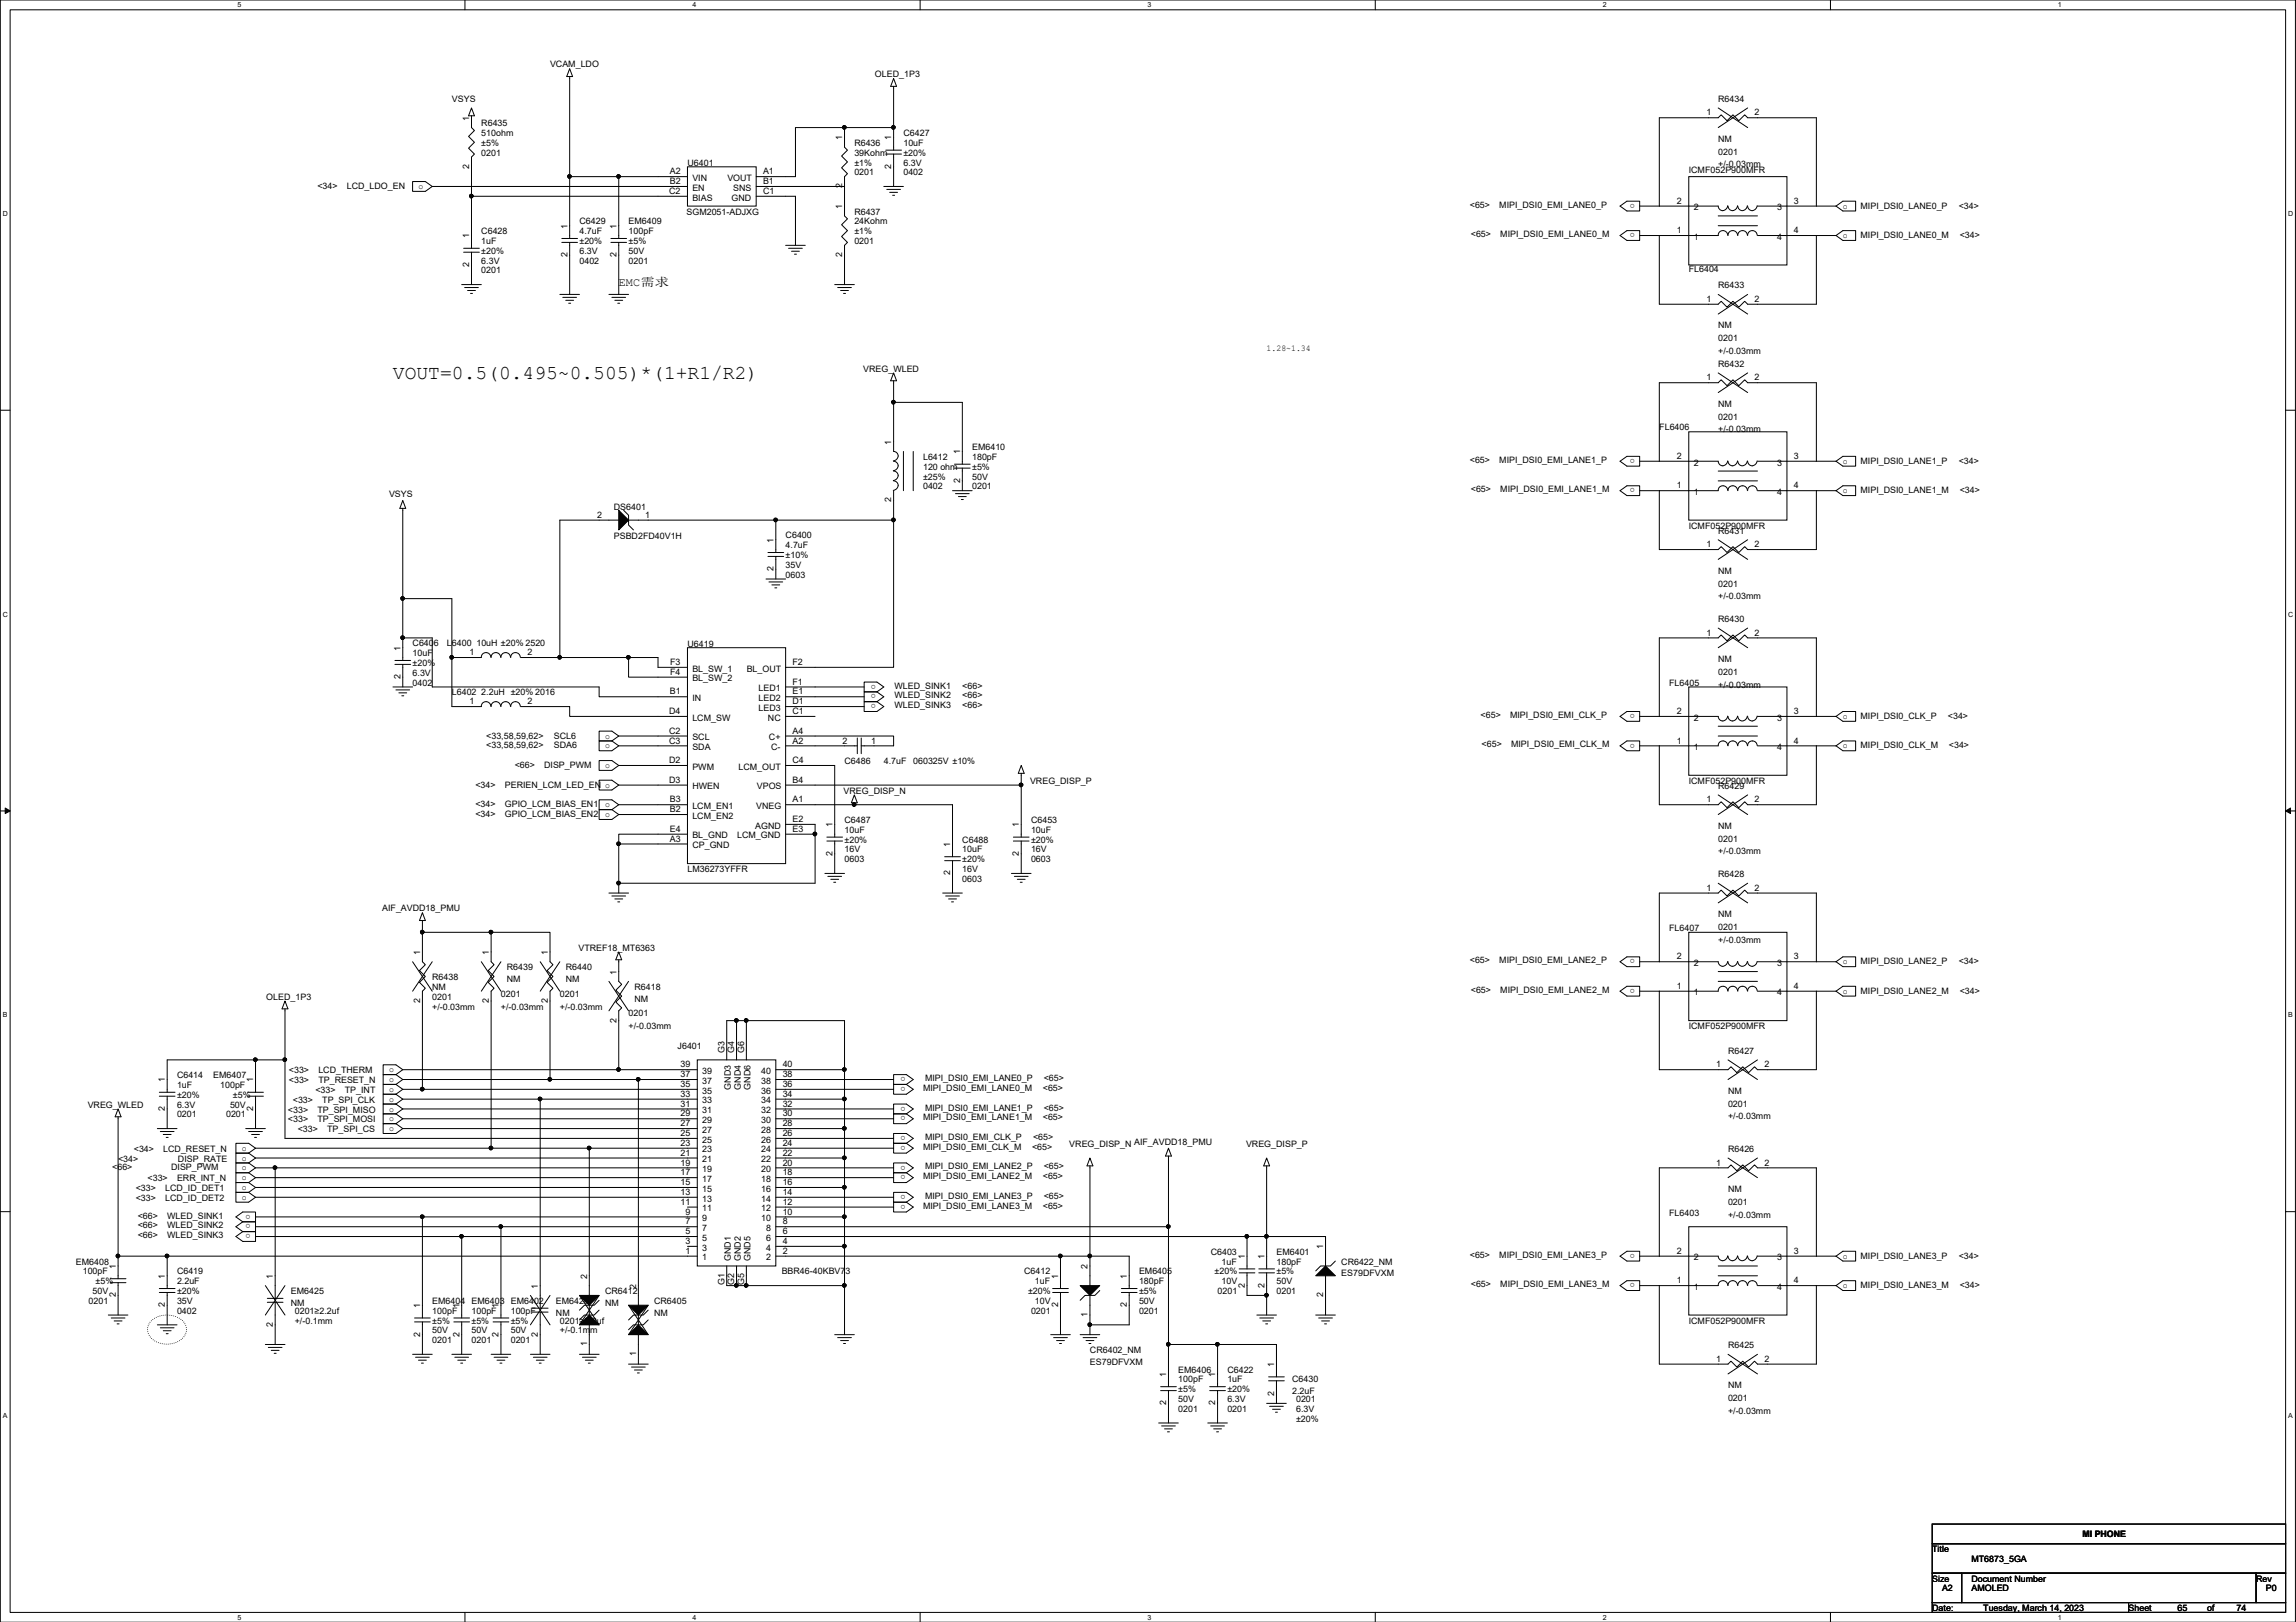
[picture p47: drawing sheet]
<svg xmlns="http://www.w3.org/2000/svg" width="297mm" height="210mm" viewBox="0 0 297 210" stroke-linecap="round" stroke-linejoin="round" font-family="sans-serif">
<defs><g id="words">
<text font-size="2.5" x="50.8" y="49.1">VOUT=0.5(0.495~0.505)*(1+R1/R2)</text>
<text font-size="1.5" x="80" y="37">EMC需需</text>
<g font-size="1.1">
<text x="71.2" y="8.7">VCAM_LDO</text>
<text x="113.2" y="10">OLED_1P3</text>
<text x="58.5" y="13.2">VSYS</text>
<text x="60.7" y="15.6" transform="rotate(-90 60.7 15.6)">1</text>
<text x="62.3" y="16.3">R6435</text>
<text x="62.3" y="17.6">510ohm</text>
<text x="116.9" y="17.6">C6427</text>
<text x="220.8" y="14.9">1</text>
<text x="222.3" y="13.2">R6434</text>
<text x="227" y="14.9">2</text>
<text x="60.7" y="21.8" transform="rotate(-90 60.7 21.8)">2</text>
<text x="62.3" y="18.9">±5%</text>
<text x="62.3" y="20.2">0201</text>
<text x="86.7" y="23.8">B2</text>
<text x="86.7" y="22.6">A2</text>
<text x="88.9" y="21.4">U6401</text>
<text x="89.6" y="23.4">VIN</text>
<text x="94.1" y="23.4">VOUT</text>
<text x="98.7" y="23.8">B1</text>
<text x="98.7" y="22.6">A1</text>
<text x="109" y="18.2" transform="rotate(-90 109 18.2)">1</text>
<text x="110.5" y="18.9">R6436</text>
<text x="110.5" y="20.2">39Kohm</text>
<text x="110.5" y="21.4">±1%</text>
<text x="110.5" y="22.7">0201</text>
<text x="115.3" y="21.8" transform="rotate(-90 115.3 21.8)">2</text>
<text x="115.3" y="18.2" transform="rotate(-90 115.3 18.2)">1</text>
<text x="116.9" y="18.9">10uF</text>
<text x="116.9" y="22.7">0402</text>
<text x="116.9" y="21.4">6.3V</text>
<text x="116.9" y="20.2">±20%</text>
<text x="218.5" y="22.4">ICMF052P900MFR</text>
<text x="222.3" y="18.4">NM</text>
<text x="222.3" y="20">0201</text>
<text x="222.3" y="21.7">+/-0.03mm</text>
<text x="41.1" y="24.5">&lt;34&gt;</text>
<text x="44.9" y="24.5">LCD_LDO_EN</text>
<text x="54.1" y="24.5">o</text>
<text x="73.4" y="29.6" transform="rotate(-90 73.4 29.6)">1</text>
<text x="75" y="29">C6429</text>
<text x="79.8" y="29.6" transform="rotate(-90 79.8 29.6)">1</text>
<text x="81.3" y="29">EM6409</text>
<text x="86.6" y="25.1">C2</text>
<text x="88.8" y="27.8">SGM2051-ADJXG</text>
<text x="89.6" y="24.7">EN</text>
<text x="89.6" y="26">BIAS</text>
<text x="94.7" y="26">GND</text>
<text x="94.9" y="24.7">SNS</text>
<text x="98.7" y="25.1">C1</text>
<text x="109" y="27.1" transform="rotate(-90 109 27.1)">1</text>
<text x="109" y="24.4" transform="rotate(-90 109 24.4)">2</text>
<text x="110.5" y="27.8">R6437</text>
<text x="110.5" y="29">24Kohm</text>
<text x="190.2" y="26.9">&lt;65&gt;</text>
<text x="194" y="26.9">MIPI_DSI0_EMI_LANE0_P</text>
<text x="211.5" y="26.4" transform="rotate(180 211.5 26.4)">o</text>
<text x="217" y="26.4">2</text>
<text x="219.1" y="27.2">2</text>
<text x="229.9" y="27.2">3</text>
<text x="232.1" y="26.4">3</text>
<text x="238.4" y="27">o</text>
<text x="240.7" y="27">MIPI_DSI0_LANE0_P</text>
<text x="253.4" y="27">&lt;34&gt;</text>
<text x="60.7" y="34.5" transform="rotate(-90 60.7 34.5)">2</text>
<text x="60.7" y="30.9" transform="rotate(-90 60.7 30.9)">1</text>
<text x="62.3" y="30.3">C6428</text>
<text x="62.3" y="31.6">1uF</text>
<text x="62.3" y="35.4">0201</text>
<text x="62.3" y="34.1">6.3V</text>
<text x="62.3" y="32.9">±20%</text>
<text x="73.4" y="33.3" transform="rotate(-90 73.4 33.3)">2</text>
<text x="75" y="30.3">4.7uF</text>
<text x="75" y="34.1">0402</text>
<text x="75" y="32.9">6.3V</text>
<text x="75" y="31.6">±20%</text>
<text x="79.8" y="33.3" transform="rotate(-90 79.8 33.3)">2</text>
<text x="81.3" y="30.3">100pF</text>
<text x="81.3" y="34.1">0201</text>
<text x="81.3" y="32.9">50V</text>
<text x="81.3" y="31.6">±5%</text>
<text x="109" y="33.3" transform="rotate(-90 109 33.3)">2</text>
<text x="110.5" y="30.3">±1%</text>
<text x="110.5" y="31.6">0201</text>
<text x="190.3" y="30.7">&lt;65&gt;</text>
<text x="194.1" y="30.7">MIPI_DSI0_EMI_LANE0_M</text>
<text x="211.5" y="30.2" transform="rotate(180 211.5 30.2)">o</text>
<text x="217" y="30.2">1</text>
<text x="218.5" y="35.1">FL6404</text>
<text x="219.1" y="31">1</text>
<text x="229.9" y="31">4</text>
<text x="232.1" y="30.2">4</text>
<text x="238.4" y="30.8">o</text>
<text x="240.7" y="30.8">MIPI_DSI0_LANE0_M</text>
<text x="253.5" y="30.8">&lt;34&gt;</text>
<text x="220.8" y="39.1">1</text>
<text x="222.3" y="37.3">R6433</text>
<text x="227" y="39.1">2</text>
<text x="163.9" y="45.4">1.28~1.34</text>
<text x="222.3" y="42.5">NM</text>
<text x="222.3" y="44.2">0201</text>
<text x="222.3" y="45.8">+/-0.03mm</text>
<text x="222.3" y="47.5">R6432</text>
<text x="111.7" y="48.1">VREG_WLED</text>
<text x="220.8" y="49.2">1</text>
<text x="222.3" y="52.7">NM</text>
<text x="227" y="49.2">2</text>
<text x="115.3" y="57.5" transform="rotate(-90 115.3 57.5)">1</text>
<text x="119.4" y="59.5">L6412</text>
<text x="124.2" y="58.8" transform="rotate(-90 124.2 58.8)">1</text>
<text x="125.8" y="58.3">EM6410</text>
<text x="125.8" y="59.5">180pF</text>
<text x="190.2" y="59.9">&lt;65&gt;</text>
<text x="194" y="59.9">MIPI_DSI0_EMI_LANE1_P</text>
<text x="211.5" y="59.4" transform="rotate(180 211.5 59.4)">o</text>
<text x="214.7" y="55.7">FL6406</text>
<text x="217" y="59.4">2</text>
<text x="222.3" y="54.3">0201</text>
<text x="222.3" y="56">+/-0.03mm</text>
<text x="232.1" y="59.4">3</text>
<text x="50.3" y="64.3">VSYS</text>
<text x="79.4" y="66">DS6401</text>
<text x="115.3" y="65" transform="rotate(-90 115.3 65)">2</text>
<text x="119.4" y="60.8">120 ohm</text>
<text x="119.4" y="62.1">±25%</text>
<text x="119.4" y="63.3">0402</text>
<text x="124.2" y="62.5" transform="rotate(-90 124.2 62.5)">2</text>
<text x="125.8" y="63.3">0201</text>
<text x="125.8" y="62.1">50V</text>
<text x="125.8" y="60.8">±5%</text>
<text x="190.3" y="63.7">&lt;65&gt;</text>
<text x="194.1" y="63.7">MIPI_DSI0_EMI_LANE1_M</text>
<text x="211.5" y="63.2" transform="rotate(180 211.5 63.2)">o</text>
<text x="217" y="63.2">1</text>
<text x="219.1" y="64.1">1</text>
<text x="219.1" y="60.2">2</text>
<text x="229.9" y="60.2">3</text>
<text x="229.9" y="64.1">4</text>
<text x="232.1" y="63.2">4</text>
<text x="238.4" y="60">o</text>
<text x="238.4" y="63.8">o</text>
<text x="240.7" y="60">MIPI_DSI0_LANE1_P</text>
<text x="240.7" y="63.8">MIPI_DSI0_LANE1_M</text>
<text x="253.4" y="60">&lt;34&gt;</text>
<text x="253.5" y="63.8">&lt;34&gt;</text>
<text x="77.3" y="67">2</text>
<text x="79.4" y="69.8">PSBD2FD40V1H</text>
<text x="83.5" y="67">1</text>
<text x="100.1" y="70.2" transform="rotate(-90 100.1 70.2)">1</text>
<text x="101.6" y="69.7">C6400</text>
<text x="101.6" y="71">4.7uF</text>
<text x="218.5" y="68.4">ICMF052P900MFR</text>
<text x="220.8" y="70.8">1</text>
<text x="222.3" y="69">R6431</text>
<text x="227" y="70.8">2</text>
<text x="100.1" y="73.9" transform="rotate(-90 100.1 73.9)">2</text>
<text x="101.6" y="74.8">0603</text>
<text x="101.6" y="73.5">35V</text>
<text x="101.6" y="72.2">±10%</text>
<text x="222.3" y="74.3">NM</text>
<text x="222.3" y="75.9">0201</text>
<text x="222.3" y="77.6">+/-0.03mm</text>
<text x="53.4" y="83.7">C6406</text>
<text x="57.8" y="83.7">L6400 10uH ±20% 2520</text>
<text x="88.9" y="83.8">U6419</text>
<text x="220.8" y="82.3">1</text>
<text x="222.3" y="80.5">R6430</text>
<text x="227" y="82.3">2</text>
<text x="51.8" y="87.9" transform="rotate(-90 51.8 87.9)">2</text>
<text x="51.8" y="84.2" transform="rotate(-90 51.8 84.2)">1</text>
<text x="53.4" y="84.9">10uF</text>
<text x="53.4" y="88.7">0402</text>
<text x="53.4" y="87.5">6.3V</text>
<text x="53.4" y="86.2">±20%</text>
<text x="60.7" y="84.8">1</text>
<text x="68.2" y="84.8">2</text>
<text x="86.7" y="89.9">B1</text>
<text x="86.7" y="86.1">F3</text>
<text x="86.7" y="87.3">F4</text>
<text x="89.6" y="86.9">BL_SW_1</text>
<text x="89.6" y="88.2">BL_SW_2</text>
<text x="96.6" y="86.9">BL_OUT</text>
<text x="98.1" y="89.5">LED1</text>
<text x="102.5" y="86.1">F2</text>
<text x="102.5" y="89.9">E1</text>
<text x="102.5" y="88.6">F1</text>
<text x="113.3" y="88.6" transform="rotate(180 113.3 88.6)">o</text>
<text x="113.3" y="89.9" transform="rotate(180 113.3 89.9)">o</text>
<text x="115.7" y="89.1">WLED_SINK1</text>
<text x="124.5" y="89.1">&lt;66&gt;</text>
<text x="215.9" y="88.7">FL6405</text>
<text x="222.3" y="85.7">NM</text>
<text x="222.3" y="87.3">0201</text>
<text x="222.3" y="89">+/-0.03mm</text>
<text x="58.5" y="90">L6402 2.2uH ±20% 2016</text>
<text x="60.7" y="91.1">1</text>
<text x="62.9" y="95.6">&lt;33,58,59,62&gt;</text>
<text x="68.2" y="91.1">2</text>
<text x="71.7" y="95.6">SCL6</text>
<text x="78.3" y="95.6">o</text>
<text x="86.6" y="95">C2</text>
<text x="86.6" y="92.4">D4</text>
<text x="89.6" y="90.7">IN</text>
<text x="89.6" y="95.8">SCL</text>
<text x="89.6" y="93.3">LCM_SW</text>
<text x="98.1" y="92">LED3</text>
<text x="98.1" y="90.7">LED2</text>
<text x="99.4" y="93.3">NC</text>
<text x="99.5" y="95.8">C+</text>
<text x="102.5" y="95">A4</text>
<text x="102.5" y="92.4">C1</text>
<text x="102.5" y="91.1">D1</text>
<text x="113.3" y="91.1" transform="rotate(180 113.3 91.1)">o</text>
<text x="115.7" y="90.4">WLED_SINK2</text>
<text x="115.7" y="91.7">WLED_SINK3</text>
<text x="124.5" y="90.4">&lt;66&gt;</text>
<text x="124.5" y="91.7">&lt;66&gt;</text>
<text x="191.6" y="92.9">&lt;65&gt;</text>
<text x="195.4" y="92.9">MIPI_DSI0_EMI_CLK_P</text>
<text x="211.5" y="92.4" transform="rotate(180 211.5 92.4)">o</text>
<text x="217" y="92.4">2</text>
<text x="219.1" y="93.3">2</text>
<text x="229.9" y="93.3">3</text>
<text x="232.1" y="92.4">3</text>
<text x="238.4" y="93">o</text>
<text x="240.7" y="93">MIPI_DSI0_CLK_P</text>
<text x="252" y="93">&lt;34&gt;</text>
<text x="61.5" y="101.9">&lt;34&gt;</text>
<text x="62.9" y="96.9">&lt;33,58,59,62&gt;</text>
<text x="65.3" y="101.9">PERIEN_LCM_LED_EN o</text>
<text x="66.6" y="99.4">&lt;66&gt;</text>
<text x="70.4" y="99.4">DISP_PWM</text>
<text x="71.7" y="96.9">SDA6</text>
<text x="78.3" y="99.4">o</text>
<text x="78.3" y="96.9">o</text>
<text x="86.6" y="96.2">C3</text>
<text x="86.6" y="98.8">D2</text>
<text x="86.6" y="101.3">D3</text>
<text x="89.6" y="97.1">SDA</text>
<text x="89.6" y="99.6">PWM</text>
<text x="95.5" y="99.6">LCM_OUT</text>
<text x="99.8" y="97.1">C-</text>
<text x="102.5" y="96.2">A2</text>
<text x="102.5" y="101.3">B4</text>
<text x="102.5" y="98.8">C4</text>
<text x="109" y="96.2">2</text>
<text x="109.3" y="98.9">C6486</text>
<text x="112.7" y="96.2">1</text>
<text x="114.3" y="98.9">4.7uF</text>
<text x="118.1" y="98.9">060325V ±10%</text>
<text x="133.3" y="101.4">VREG_DISP_P</text>
<text x="191.7" y="96.7">&lt;65&gt;</text>
<text x="195.5" y="96.7">MIPI_DSI0_EMI_CLK_M</text>
<text x="211.5" y="96.2" transform="rotate(180 211.5 96.2)">o</text>
<text x="217" y="96.2">1</text>
<text x="218.5" y="101.4">ICMF052P900MFR</text>
<text x="219.1" y="97.1">1</text>
<text x="229.9" y="97.1">4</text>
<text x="232.1" y="96.2">4</text>
<text x="238.4" y="96.9">o</text>
<text x="240.7" y="96.9">MIPI_DSI0_CLK_M</text>
<text x="252.1" y="96.9">&lt;34&gt;</text>
<text x="61.5" y="104.5">&lt;34&gt;</text>
<text x="61.5" y="105.7">&lt;34&gt;</text>
<text x="65.3" y="104.5">GPIO_LCM_BIAS_EN1</text>
<text x="65.3" y="105.7">GPIO_LCM_BIAS_EN2</text>
<text x="78.3" y="104.5">o</text>
<text x="78.3" y="105.7">o</text>
<text x="86.7" y="105.1">B2</text>
<text x="86.7" y="103.8">B3</text>
<text x="86.7" y="107.7">E4</text>
<text x="89.6" y="106">LCM_EN2</text>
<text x="89.6" y="104.7">LCM_EN1</text>
<text x="89.6" y="102.2">HWEN</text>
<text x="97.7" y="107.2">AGND</text>
<text x="97.8" y="104.7">VNEG</text>
<text x="97.9" y="102.2">VPOS</text>
<text x="102.5" y="106.4">E2</text>
<text x="102.5" y="103.8">A1</text>
<text x="102.5" y="107.7">E3</text>
<text x="107.7" y="107.1" transform="rotate(-90 107.7 107.1)">1</text>
<text x="109.1" y="102.7">VREG_DISP_N</text>
<text x="109.3" y="106.5">C6487</text>
<text x="109.3" y="107.8">10uF</text>
<text x="131.8" y="107.1" transform="rotate(-90 131.8 107.1)">1</text>
<text x="133.4" y="106.5">C6453</text>
<text x="133.4" y="107.8">10uF</text>
<text x="220.8" y="103.8">1</text>
<text x="222.3" y="102.1">R6429</text>
<text x="222.3" y="107.3">NM</text>
<text x="227" y="103.8">2</text>
<text x="86.7" y="108.9">A3</text>
<text x="88.9" y="112.9">LM36273YFFR</text>
<text x="89.6" y="109.8">CP_GND</text>
<text x="89.6" y="108.5">BL_GND</text>
<text x="95.4" y="108.5">LCM_GND</text>
<text x="107.7" y="110.7" transform="rotate(-90 107.7 110.7)">2</text>
<text x="109.3" y="111.6">0603</text>
<text x="109.3" y="110.3">16V</text>
<text x="109.3" y="109.1">±20%</text>
<text x="122.9" y="113.3" transform="rotate(-90 122.9 113.3)">2</text>
<text x="122.9" y="109.6" transform="rotate(-90 122.9 109.6)">1</text>
<text x="124.5" y="109.1">C6488</text>
<text x="124.5" y="110.3">10uF</text>
<text x="124.5" y="112.9">16V</text>
<text x="124.5" y="111.6">±20%</text>
<text x="131.8" y="110.7" transform="rotate(-90 131.8 110.7)">2</text>
<text x="133.4" y="111.6">0603</text>
<text x="133.4" y="110.3">16V</text>
<text x="133.4" y="109.1">±20%</text>
<text x="222.3" y="113.5">R6428</text>
<text x="222.3" y="108.9">0201</text>
<text x="222.3" y="110.6">+/-0.03mm</text>
<text x="49.4" y="117.9">AIF_AVDD18_PMU</text>
<text x="124.5" y="114.1">0603</text>
<text x="220.8" y="115.3">1</text>
<text x="222.3" y="118.7">NM</text>
<text x="227" y="115.3">2</text>
<text x="54.4" y="123.6" transform="rotate(-90 54.4 123.6)">1</text>
<text x="63.2" y="123.6" transform="rotate(-90 63.2 123.6)">1</text>
<text x="65.6" y="125.6">R6439</text>
<text x="70.9" y="123.6" transform="rotate(-90 70.9 123.6)">1</text>
<text x="73.2" y="125.6">R6440</text>
<text x="74.8" y="123">VTREF18_MT6363</text>
<text x="190.2" y="124.7">&lt;65&gt;</text>
<text x="194" y="124.7">MIPI_DSI0_EMI_LANE2_P</text>
<text x="211.5" y="124.2" transform="rotate(180 211.5 124.2)">o</text>
<text x="215.9" y="120.5">FL6407</text>
<text x="217" y="124.2">2</text>
<text x="219.1" y="125">2</text>
<text x="222.3" y="120.4">0201</text>
<text x="222.3" y="122">+/-0.03mm</text>
<text x="229.9" y="125">3</text>
<text x="232.1" y="124.2">3</text>
<text x="238.4" y="124.8">o</text>
<text x="240.7" y="124.8">MIPI_DSI0_LANE2_P</text>
<text x="253.4" y="124.8">&lt;34&gt;</text>
<text x="34.5" y="129.4">OLED_1P3</text>
<text x="54.4" y="129.8" transform="rotate(-90 54.4 129.8)">2</text>
<text x="55.9" y="126.8">R6438</text>
<text x="55.9" y="128.1">NM</text>
<text x="55.9" y="129.4">0201</text>
<text x="55.9" y="130.6">+/-0.03mm</text>
<text x="63.2" y="129.8" transform="rotate(-90 63.2 129.8)">2</text>
<text x="64.8" y="129">0201</text>
<text x="64.8" y="130.6">+/-0.03mm</text>
<text x="65.6" y="127.1">NM</text>
<text x="70.9" y="129.8" transform="rotate(-90 70.9 129.8)">2</text>
<text x="72.4" y="129">0201</text>
<text x="72.4" y="130.6">+/-0.03mm</text>
<text x="73.2" y="127.1">NM</text>
<text x="79.8" y="126.1" transform="rotate(-90 79.8 126.1)">1</text>
<text x="81.3" y="131.5">0201</text>
<text x="82.1" y="128.1">R6418</text>
<text x="82.1" y="129.6">NM</text>
<text x="190.3" y="128.5">&lt;65&gt;</text>
<text x="194.1" y="128.5">MIPI_DSI0_EMI_LANE2_M</text>
<text x="211.5" y="128" transform="rotate(180 211.5 128)">o</text>
<text x="217" y="128">1</text>
<text x="219.1" y="128.8">1</text>
<text x="229.9" y="128.8">4</text>
<text x="232.1" y="128">4</text>
<text x="238.4" y="128.6">o</text>
<text x="240.7" y="128.6">MIPI_DSI0_LANE2_M</text>
<text x="253.5" y="128.6">&lt;34&gt;</text>
<text x="79.8" y="132.3" transform="rotate(-90 79.8 132.3)">2</text>
<text x="81.3" y="133.2">+/-0.03mm</text>
<text x="87.7" y="135.7">J6401</text>
<text x="93.7" y="136.3" transform="rotate(-90 93.7 136.3)">G3</text>
<text x="95" y="136.3" transform="rotate(-90 95 136.3)">G4</text>
<text x="96.3" y="136.3" transform="rotate(-90 96.3 136.3)">G6</text>
<text x="218.5" y="133.2">ICMF052P900MFR</text>
<text x="223.6" y="136.4">R6427</text>
<text x="11.3" y="143.3">VREG_WLED</text>
<text x="21.3" y="143.8" transform="rotate(-90 21.3 143.8)">2</text>
<text x="21.3" y="140.1" transform="rotate(-90 21.3 140.1)">1</text>
<text x="22.9" y="139.5">C6414</text>
<text x="22.9" y="140.8">1uF</text>
<text x="22.9" y="143.3">6.3V</text>
<text x="22.9" y="142.1">±20%</text>
<text x="27.6" y="139.5">EM6407</text>
<text x="28.5" y="140.8">100pF</text>
<text x="29.8" y="143.3">50V</text>
<text x="30.1" y="142.1">±5%</text>
<text x="32.8" y="143.8" transform="rotate(-90 32.8 143.8)">2</text>
<text x="32.8" y="140.1" transform="rotate(-90 32.8 140.1)">1</text>
<text x="37.3" y="144">&lt;33&gt;</text>
<text x="37.4" y="140.2">&lt;33&gt;</text>
<text x="37.4" y="138.9">&lt;33&gt;</text>
<text x="37.9" y="142.7">&lt;33&gt;</text>
<text x="40.8" y="141.4">&lt;33&gt;</text>
<text x="41.1" y="144">TP_SPI_MISO</text>
<text x="41.2" y="140.2">TP_RESET_N</text>
<text x="41.2" y="138.9">LCD_THERM</text>
<text x="41.7" y="142.7">TP_SPI_CLK</text>
<text x="44.6" y="141.4">TP_INT</text>
<text x="50.3" y="140">o</text>
<text x="50.3" y="141.3">o</text>
<text x="50.3" y="142.6">o</text>
<text x="50.3" y="143.8">o</text>
<text x="50.3" y="138.8">o</text>
<text x="88.1" y="143.2">31</text>
<text x="88.1" y="141.9">33</text>
<text x="88.1" y="140.7">35</text>
<text x="88.1" y="139.4">37</text>
<text x="88.1" y="138.1">39</text>
<text x="90.8" y="142.8">33</text>
<text x="90.8" y="141.5">35</text>
<text x="90.8" y="140.3">37</text>
<text x="90.8" y="139">39</text>
<text x="94.6" y="141" transform="rotate(-90 94.6 141)">GND3</text>
<text x="95.8" y="141" transform="rotate(-90 95.8 141)">GND4</text>
<text x="97.1" y="141" transform="rotate(-90 97.1 141)">GND6</text>
<text x="98.5" y="142.8">34</text>
<text x="98.5" y="141.5">36</text>
<text x="98.5" y="140.3">38</text>
<text x="98.5" y="139">40</text>
<text x="101.3" y="143.2">32</text>
<text x="101.3" y="141.9">34</text>
<text x="101.3" y="140.7">36</text>
<text x="101.3" y="139.4">38</text>
<text x="101.3" y="138.1">40</text>
<text x="117.1" y="140.7" transform="rotate(180 117.1 140.7)">o</text>
<text x="117.1" y="139.4" transform="rotate(180 117.1 139.4)">o</text>
<text x="117.1" y="143.2" transform="rotate(180 117.1 143.2)">o</text>
<text x="119.4" y="141.2">MIPI_DSI0_EMI_LANE0_M</text>
<text x="119.7" y="139.9">MIPI_DSI0_EMI_LANE0_P</text>
<text x="119.7" y="143.7">MIPI_DSI0_EMI_LANE1_P</text>
<text x="134.9" y="141.2">&lt;65&gt;</text>
<text x="135" y="139.9">&lt;65&gt;</text>
<text x="135" y="143.7">&lt;65&gt;</text>
<text x="222" y="138.1">1</text>
<text x="223.6" y="141.6">NM</text>
<text x="223.6" y="143.2">0201</text>
<text x="228.3" y="138.1">2</text>
<text x="17.3" y="149.1">&lt;34&gt;</text>
<text x="21.1" y="149.1">LCD_RESET_N</text>
<text x="22.9" y="144.6">0201</text>
<text x="29.2" y="144.6">0201</text>
<text x="31.3" y="148.9">o</text>
<text x="37.3" y="145.2">&lt;33&gt;</text>
<text x="38.5" y="146.5">&lt;33&gt;</text>
<text x="41.1" y="145.2">TP_SPI_MOSI</text>
<text x="42.3" y="146.5">TP_SPI_CS</text>
<text x="50.3" y="145.1">o</text>
<text x="50.3" y="146.4">o</text>
<text x="88.1" y="149.6">21</text>
<text x="88.1" y="148.3">23</text>
<text x="88.1" y="147">25</text>
<text x="88.1" y="145.8">27</text>
<text x="88.1" y="144.5">29</text>
<text x="90.8" y="149.1">23</text>
<text x="90.8" y="147.9">25</text>
<text x="90.8" y="146.6">27</text>
<text x="90.8" y="145.3">29</text>
<text x="90.8" y="144.1">31</text>
<text x="98.5" y="149.1">24</text>
<text x="98.5" y="147.9">26</text>
<text x="98.5" y="146.6">28</text>
<text x="98.5" y="145.3">30</text>
<text x="98.5" y="144.1">32</text>
<text x="101.3" y="149.6">22</text>
<text x="101.3" y="148.3">24</text>
<text x="101.3" y="147">26</text>
<text x="101.3" y="145.8">28</text>
<text x="101.3" y="144.5">30</text>
<text x="117.1" y="144.5" transform="rotate(180 117.1 144.5)">o</text>
<text x="117.1" y="148.3" transform="rotate(180 117.1 148.3)">o</text>
<text x="117.1" y="147" transform="rotate(180 117.1 147)">o</text>
<text x="119.4" y="145">MIPI_DSI0_EMI_LANE1_M</text>
<text x="119.4" y="148.8">MIPI_DSI0_EMI_CLK_M</text>
<text x="119.7" y="147.5">MIPI_DSI0_EMI_CLK_P</text>
<text x="133.5" y="148.8">&lt;65&gt;</text>
<text x="133.6" y="147.5">&lt;65&gt;</text>
<text x="134.9" y="145">&lt;65&gt;</text>
<text x="138.3" y="148.4">VREG_DISP_N AIF_AVDD18_PMU</text>
<text x="161.2" y="148.4">VREG_DISP_P</text>
<text x="223.6" y="144.9">+/-0.03mm</text>
<text x="223.6" y="149.1">R6426</text>
<text x="14.5" y="151.5">&lt;66&gt;</text>
<text x="15.3" y="150.3">&lt;34&gt;</text>
<text x="17.6" y="154.1">&lt;33&gt;</text>
<text x="17.6" y="155.4">&lt;33&gt;</text>
<text x="19.1" y="152.9">&lt;33&gt;</text>
<text x="21.4" y="154.1">LCD_ID_DET1</text>
<text x="21.4" y="155.4">LCD_ID_DET2</text>
<text x="22.1" y="151.5">DISP_PWM</text>
<text x="22.9" y="152.9">ERR_INT_N</text>
<text x="23" y="150.3">DISP_RATE</text>
<text x="31.3" y="150.2">o</text>
<text x="31.3" y="151.5">o</text>
<text x="31.3" y="152.7">o</text>
<text x="31.3" y="154">o</text>
<text x="31.3" y="155.3">o</text>
<text x="88.1" y="155.9">11</text>
<text x="88.1" y="154.6">13</text>
<text x="88.1" y="153.4">15</text>
<text x="88.1" y="152.1">17</text>
<text x="88.1" y="150.8">19</text>
<text x="90.8" y="155.5">13</text>
<text x="90.8" y="154.2">15</text>
<text x="90.8" y="153">17</text>
<text x="90.8" y="151.7">19</text>
<text x="90.8" y="150.4">21</text>
<text x="98.5" y="155.5">14</text>
<text x="98.5" y="154.2">16</text>
<text x="98.5" y="153">18</text>
<text x="98.5" y="151.7">20</text>
<text x="98.5" y="150.4">22</text>
<text x="101.3" y="155.9">12</text>
<text x="101.3" y="154.6">14</text>
<text x="101.3" y="153.4">16</text>
<text x="101.3" y="152.1">18</text>
<text x="101.3" y="150.8">20</text>
<text x="117.1" y="152.1" transform="rotate(180 117.1 152.1)">o</text>
<text x="117.1" y="150.8" transform="rotate(180 117.1 150.8)">o</text>
<text x="117.1" y="155.9" transform="rotate(180 117.1 155.9)">o</text>
<text x="117.1" y="154.6" transform="rotate(180 117.1 154.6)">o</text>
<text x="119.4" y="152.6">MIPI_DSI0_EMI_LANE2_M</text>
<text x="119.7" y="151.3">MIPI_DSI0_EMI_LANE2_P</text>
<text x="119.7" y="155.2">MIPI_DSI0_EMI_LANE3_P</text>
<text x="134.9" y="152.6">&lt;65&gt;</text>
<text x="135" y="151.3">&lt;65&gt;</text>
<text x="135" y="155.2">&lt;65&gt;</text>
<text x="222" y="150.8">1</text>
<text x="223.6" y="154.3">NM</text>
<text x="223.6" y="155.9">0201</text>
<text x="228.3" y="150.8">2</text>
<text x="17.8" y="157.7">&lt;66&gt;</text>
<text x="17.8" y="159">&lt;66&gt;</text>
<text x="17.8" y="160.2">&lt;66&gt;</text>
<text x="21.6" y="157.7">WLED_SINK1</text>
<text x="21.6" y="159">WLED_SINK2</text>
<text x="21.6" y="160.2">WLED_SINK3</text>
<text x="32.4" y="157.2" transform="rotate(180 32.4 157.2)">o</text>
<text x="32.4" y="158.5" transform="rotate(180 32.4 158.5)">o</text>
<text x="32.4" y="159.7" transform="rotate(180 32.4 159.7)">o</text>
<text x="88.7" y="161">3</text>
<text x="88.7" y="159.7">5</text>
<text x="88.7" y="158.5">7</text>
<text x="88.7" y="157.2">9</text>
<text x="90.8" y="161.8">3</text>
<text x="90.8" y="160.6">5</text>
<text x="90.8" y="159.3">7</text>
<text x="90.8" y="158">9</text>
<text x="90.8" y="156.8">11</text>
<text x="98.5" y="158">10</text>
<text x="98.5" y="156.8">12</text>
<text x="99.1" y="161.8">4</text>
<text x="99.1" y="160.6">6</text>
<text x="99.1" y="159.3">8</text>
<text x="101.3" y="157.2">10</text>
<text x="101.3" y="161">4</text>
<text x="101.3" y="159.7">6</text>
<text x="101.3" y="158.5">8</text>
<text x="119.4" y="156.4">MIPI_DSI0_EMI_LANE3_M</text>
<text x="134.9" y="156.4">&lt;65&gt;</text>
<text x="171.2" y="161.7" transform="rotate(-90 171.2 161.7)">1</text>
<text x="215.9" y="157.3">FL6403</text>
<text x="223.6" y="157.6">+/-0.03mm</text>
<text x="9.8" y="163.7">EM6408</text>
<text x="10.7" y="164.9">100pF</text>
<text x="12" y="167.5">50V</text>
<text x="12.4" y="166.2">±5%</text>
<text x="15" y="167.9" transform="rotate(-90 15 167.9)">2</text>
<text x="15" y="164.2" transform="rotate(-90 15 164.2)">1</text>
<text x="21.3" y="165.5" transform="rotate(-90 21.3 165.5)">1</text>
<text x="22.9" y="164.9">C6419</text>
<text x="22.9" y="166.2">2.2uF</text>
<text x="22.9" y="167.5">±20%</text>
<text x="35.3" y="165.5" transform="rotate(-90 35.3 165.5)">1</text>
<text x="37.6" y="167.5">EM6425</text>
<text x="69.6" y="166.8" transform="rotate(-90 69.6 166.8)">1</text>
<text x="75.9" y="165.5" transform="rotate(-90 75.9 165.5)">2</text>
<text x="78.3" y="167.5">CR6412</text>
<text x="82.3" y="166.8" transform="rotate(-90 82.3 166.8)">2</text>
<text x="88.7" y="162.3">1</text>
<text x="90.8" y="163.1">1</text>
<text x="93.7" y="166.2" transform="rotate(-90 93.7 166.2)">G1</text>
<text x="94.6" y="163.2" transform="rotate(-90 94.6 163.2)">GND1</text>
<text x="95" y="166.2" transform="rotate(-90 95 166.2)">G2</text>
<text x="95.8" y="163.2" transform="rotate(-90 95.8 163.2)">GND2</text>
<text x="96.3" y="166.2" transform="rotate(-90 96.3 166.2)">G5</text>
<text x="97.1" y="163.2" transform="rotate(-90 97.1 163.2)">GND5</text>
<text x="99.1" y="163.1">2</text>
<text x="101.1" y="164.9">BBR46-40KBV73</text>
<text x="101.3" y="162.3">2</text>
<text x="132.5" y="164.9">C6412</text>
<text x="133" y="167.5">±20%</text>
<text x="133.9" y="166.2">1uF</text>
<text x="136.9" y="165.5" transform="rotate(-90 136.9 165.5)">1</text>
<text x="140.7" y="164.2" transform="rotate(-90 140.7 164.2)">2</text>
<text x="145.8" y="165.5" transform="rotate(-90 145.8 165.5)">1</text>
<text x="147.4" y="164.9">EM6405</text>
<text x="147.4" y="166.2">180pF</text>
<text x="147.4" y="167.5">±5%</text>
<text x="156.6" y="162.4">C6403</text>
<text x="157.1" y="164.9">±20%</text>
<text x="157.5" y="167.5">0201</text>
<text x="158" y="163.7">1uF</text>
<text x="158" y="166.2">10V</text>
<text x="161" y="166.6" transform="rotate(-90 161 166.6)">2</text>
<text x="161" y="162.9" transform="rotate(-90 161 162.9)">1</text>
<text x="163.6" y="166.6" transform="rotate(-90 163.6 166.6)">2</text>
<text x="163.6" y="162.9" transform="rotate(-90 163.6 162.9)">1</text>
<text x="165.1" y="162.4">EM6401</text>
<text x="165.1" y="163.7">180pF</text>
<text x="165.1" y="167.5">0201</text>
<text x="165.1" y="166.2">50V</text>
<text x="165.1" y="164.9">±5%</text>
<text x="171.2" y="167.9" transform="rotate(-90 171.2 167.9)">2</text>
<text x="173.5" y="163.7">CR6422_NM</text>
<text x="173.5" y="165.2">ES79DFVXM</text>
<text x="190.2" y="162.8">&lt;65&gt;</text>
<text x="190.3" y="166.6">&lt;65&gt;</text>
<text x="194" y="162.8">MIPI_DSI0_EMI_LANE3_P</text>
<text x="194.1" y="166.6">MIPI_DSI0_EMI_LANE3_M</text>
<text x="211.5" y="162.3" transform="rotate(180 211.5 162.3)">o</text>
<text x="211.5" y="166.1" transform="rotate(180 211.5 166.1)">o</text>
<text x="217" y="166.1">1</text>
<text x="217" y="162.3">2</text>
<text x="219.1" y="166.9">1</text>
<text x="219.1" y="163.1">2</text>
<text x="229.9" y="163.1">3</text>
<text x="229.9" y="166.9">4</text>
<text x="232.1" y="162.3">3</text>
<text x="232.1" y="166.1">4</text>
<text x="238.4" y="162.9">o</text>
<text x="238.4" y="166.7">o</text>
<text x="240.7" y="162.9">MIPI_DSI0_LANE3_P</text>
<text x="240.7" y="166.7">MIPI_DSI0_LANE3_M</text>
<text x="253.4" y="162.9">&lt;34&gt;</text>
<text x="253.5" y="166.7">&lt;34&gt;</text>
<text x="11.5" y="168.7">0201</text>
<text x="21.3" y="169.2" transform="rotate(-90 21.3 169.2)">2</text>
<text x="22.9" y="170">0402</text>
<text x="22.9" y="168.7">35V</text>
<text x="35.3" y="171.7" transform="rotate(-90 35.3 171.7)">2</text>
<text x="37.6" y="169">NM</text>
<text x="38.1" y="170">0201≥2.2uf</text>
<text x="38.1" y="171.3">+/-0.1mm</text>
<text x="54.4" y="173" transform="rotate(-90 54.4 173)">2</text>
<text x="54.4" y="169.3" transform="rotate(-90 54.4 169.3)">1</text>
<text x="55.9" y="168.7">EM6404 EM6403 EM6402</text>
<text x="55.9" y="170">100pF</text>
<text x="55.9" y="173.8">0201</text>
<text x="55.9" y="172.6">50V</text>
<text x="55.9" y="171.3">±5%</text>
<text x="59.4" y="173" transform="rotate(-90 59.4 173)">2</text>
<text x="59.4" y="169.3" transform="rotate(-90 59.4 169.3)">1</text>
<text x="61" y="170">100pF</text>
<text x="61" y="173.8">0201</text>
<text x="61" y="172.6">50V</text>
<text x="61" y="171.3">±5%</text>
<text x="64.5" y="173" transform="rotate(-90 64.5 173)">2</text>
<text x="64.5" y="169.3" transform="rotate(-90 64.5 169.3)">1</text>
<text x="66.1" y="170">100pF</text>
<text x="66.1" y="173.8">0201</text>
<text x="66.1" y="172.6">50V</text>
<text x="66.1" y="171.3">±5%</text>
<text x="69.6" y="173" transform="rotate(-90 69.6 173)">2</text>
<text x="71.9" y="168.7">EM6426</text>
<text x="71.9" y="170.3">NM</text>
<text x="72.4" y="171.3">0201≥2.2uf</text>
<text x="72.4" y="172.6">+/-0.1mm</text>
<text x="78.3" y="169">NM</text>
<text x="84.6" y="168.7">CR6405</text>
<text x="84.6" y="170.3">NM</text>
<text x="133.4" y="170">0201</text>
<text x="133.9" y="168.7">10V</text>
<text x="136.9" y="169.2" transform="rotate(-90 136.9 169.2)">2</text>
<text x="140.7" y="170.4" transform="rotate(-90 140.7 170.4)">1</text>
<text x="145.8" y="169.2" transform="rotate(-90 145.8 169.2)">2</text>
<text x="147.4" y="170">0201</text>
<text x="147.4" y="168.7">50V</text>
<text x="218.5" y="171.3">ICMF052P900MFR</text>
<text x="75.9" y="174.2" transform="rotate(-90 75.9 174.2)">1</text>
<text x="82.3" y="175.5" transform="rotate(-90 82.3 175.5)">1</text>
<text x="141" y="175.1">CR6402_NM</text>
<text x="141" y="176.6">ES79DFVXM</text>
<text x="150.9" y="178.2" transform="rotate(-90 150.9 178.2)">1</text>
<text x="152.4" y="177.6">EM6406</text>
<text x="152.4" y="178.9">100pF</text>
<text x="157.2" y="178.2" transform="rotate(-90 157.2 178.2)">1</text>
<text x="158.8" y="177.6">C6422</text>
<text x="158.8" y="178.9">1uF</text>
<text x="164.8" y="176.9" transform="rotate(-90 164.8 176.9)">1</text>
<text x="167.2" y="178.9">C6430</text>
<text x="222" y="176.2">1</text>
<text x="223.6" y="174.5">R6425</text>
<text x="223.6" y="179.7">NM</text>
<text x="228.3" y="176.2">2</text>
<text x="150.9" y="181.9" transform="rotate(-90 150.9 181.9)">2</text>
<text x="152.4" y="182.7">0201</text>
<text x="152.4" y="181.4">50V</text>
<text x="152.4" y="180.2">±5%</text>
<text x="157.2" y="181.9" transform="rotate(-90 157.2 181.9)">2</text>
<text x="158.8" y="182.7">0201</text>
<text x="158.8" y="181.4">6.3V</text>
<text x="158.8" y="180.2">±20%</text>
<text x="164.8" y="180.6" transform="rotate(-90 164.8 180.6)">2</text>
<text x="167.2" y="180.4">2.2uF</text>
<text x="167.7" y="181.4">0201</text>
<text x="167.7" y="182.7">6.3V</text>
<text x="167.7" y="184">±20%</text>
<text x="223.6" y="181.3">0201</text>
<text x="223.6" y="183">+/-0.03mm</text>
<text x="250" y="200.9">Title</text>
<text x="255.1" y="202.1">MT6873_5GA</text>
<text x="269.4" y="198.9">MI PHONE</text>
<text x="250" y="204.7">Size</text>
<text x="250" y="208.5">Date:</text>
<text x="251.2" y="206">A2</text>
<text x="255.1" y="204.7">Document Number</text>
<text x="255.1" y="206">AMOLED</text>
<text x="256.6" y="208.5">Tuesday, March 14, 2023</text>
<text x="275.4" y="208.5">Sheet</text>
<text x="281.7" y="208.5">65</text>
<text x="285.5" y="208.5">of</text>
<text x="289.3" y="208.5">74</text>
<text x="291.9" y="204.7">Rev</text>
<text x="293.2" y="206">P0</text>
</g>
<g font-size=".9">
<text x="30.7" y=".9">5</text>
<text x="89.6" y=".9">4</text>
<text x="148.5" y=".9">3</text>
<text x="207.3" y=".9">2</text>
<text x="266.2" y=".9">1</text>
<text x=".4" y="28">D</text>
<text x="296" y="28">D</text>
<text x=".4" y="79.8">C</text>
<text x="296" y="79.8">C</text>
<text x=".4" y="131.7">B</text>
<text x="296" y="131.7">B</text>
<text x=".4" y="183.5">A</text>
<text x="296" y="183.5">A</text>
<text x="30.7" y="209.6">5</text>
<text x="89.6" y="209.6">4</text>
<text x="148.5" y="209.6">3</text>
<text x="207.3" y="209.6">2</text>
<text x="266.2" y="209.6">1</text>
</g>
</g></defs>
<path d="M0 0h297v209.9h-297zM1.3 1.3h294.4v207.4h-294.4z" fill="none" stroke="#000" stroke-width=".13"/>
<g fill="#fff">
<path d="M30.7 .1h.5v1h-.5z"/>
<path d="M30.7 208.8h.5v1h-.5z"/>
</g>
<path d="M60.2 0v1.3M60.2 208.7v1.2" fill="none" stroke="#000" stroke-width=".13"/>
<g fill="#fff">
<path d="M89.6 .1h.5v1h-.5z"/>
<path d="M89.6 208.8h.5v1h-.5z"/>
</g>
<path d="M119 0v1.3M119 208.7v1.2" fill="none" stroke="#000" stroke-width=".13"/>
<g fill="#fff">
<path d="M148.5 .1h.5v1h-.5z"/>
<path d="M148.5 208.8h.5v1h-.5z"/>
</g>
<path d="M177.9 0v1.3M177.9 208.7v1.2" fill="none" stroke="#000" stroke-width=".13"/>
<g fill="#fff">
<path d="M207.3 .1h.6v1h-.6z"/>
<path d="M207.3 208.8h.6v1h-.6z"/>
</g>
<path d="M236.8 0v1.3M236.8 208.7v1.2" fill="none" stroke="#000" stroke-width=".13"/>
<g fill="#fff">
<path d="M266.2 .1h.5v1h-.5z"/>
<path d="M266.2 208.8h.5v1h-.5z"/>
<path d="M.4 27.2h.6v1h-.6z"/>
<path d="M296 27.2h.7v1h-.7z"/>
<path d="M.4 79h.6v1h-.6z"/>
<path d="M296 79h.7v1h-.7z"/>
</g>
<path d="M0 53.1h1.3M295.7 53.1h1.3" fill="none" stroke="#000" stroke-width=".13"/>
<g fill="#fff">
<path d="M.4 130.9h.6v1h-.6z"/>
<path d="M296 130.9h.6v1h-.6z"/>
</g>
<path d="M0 104.9h1.3M.7 104.6l.6 .3-.6 .4zM295.7 104.9h1.3M295.7 104.9l.6-.3v.7z" fill="none" stroke="#000" stroke-width=".13"/>
<path d="M.7 104.6l.6 .3-.6 .4zM295.7 104.9l.6-.3v.7z" fill="#000"/>
<g fill="#fff">
<path d="M.4 182.7h.5v1h-.5z"/>
<path d="M296 182.7h.6v1h-.6z"/>
</g>
<g fill="none" stroke="#000" stroke-width=".13">
<path d="M61 14l.4 1h-.8zM61 15v1.5l.4 .4-.8 .8 .8 .7-.8 .8 .8 .7-.4 .4v5.1M73.7 8.9l.4 1h-.8zM73.7 9.9v13M109.1 16.3h.3l.1 .2-.1 .1-.2 .1-.1-.1zM109.3 16.5v2.5l.3 .4-.7 .8 .7 .8-.7 .7 .7 .8-.3 .4v1.2M109.3 16.5h-6.4v6.4h-5.1M109.3 16.5h6.3M114.6 19.4h2M114.6 19.9h2M115.4 16.3h.3l.1 .2-.1 .1-.1 .1-.2-.1zM115.6 11.2v5.3"/>
<path d="M115.6 16.5v2.9M115.6 19.9v4.2M115.6 10.2l.4 1h-.8zM222.3 14l3.8 2.5M226.1 14l-3.8 2.5M53.4 23.5h1.6l.9 .6-.9 .7h-1.6zM55.9 24.1h33M59.7 36.8h2.6M60 32.1h2M60 32.6h2M60.1 37.2h1.8M60.5 37.6h1"/>
<path d="M60.8 25.2h.3l.1 .2-.1 .1-.1 .1-.2-.1zM60.9 38h.2M61 25.4h27.9M61 25.4v6.7M61 32.6v4.2M72.4 38.1h2.6M72.7 30.9h2M72.7 31.4h2M72.8 38.5h1.8M73.2 38.9h1M73.5 22.7h.3l.1 .1-.1 .2-.1 .1-.2-.1zM73.6 39.2h.2"/>
<path d="M73.7 22.9v8M73.7 31.4v6.7M73.7 22.9h6.3M78.8 38.1h2.5M79 30.9h2.1M79 31.4h2.1M79.2 38.5h1.7M79.5 38.9h1.1M79.9 22.7h.3l.1 .1-.1 .2-.2 .1-.1-.1zM79.9 39.2h.3M80 22.9h8.9M80 22.9v8"/>
<path d="M80 31.4v6.7M88.9 21.6h8.9v5.1h-8.9zM97.8 25.4h5.1v6.3M97.8 24.1h11.5M101.6 31.7h2.6M102 32.1h1.8M102.4 32.5h1M102.8 32.9h.2M108 36.8h2.5M108.4 37.2h1.7M108.8 37.6h1M109.1 38h.3"/>
<path d="M109.3 24.1v3.8l.3 .4-.7 .8 .7 .7-.7 .8 .7 .8-.3 .3v5.1M114.3 24.1h2.6M114.7 24.5h1.8M115.1 24.9h1M115.5 25.3h.2M209.6 26.7l.9-.7h1.6v1.3h-1.6zM209.6 30.5l.9-.7h1.6v1.3h-1.6zM212.1 26.7h2.6M212.1 30.5h2.6M214.7 26.7v-11.5h7.6l.4-.3 .7 .7 .8-.7 .8 .7 .7-.7 .4 .3h8.9v11.5M214.7 30.5v8.9h7.6l.4-.4 .7 .8 .8-.8 .8 .8 .7-.8 .4 .4h8.9v-8.9M218.5 22.9h12.7v11.4h-12.7z"/>
<path d="M222.3 38.1l3.8 2.5M222.3 27.9h5.1M222.3 29.2h5.1M223.5 26.6a.61 .61 0 0 1-.6 .7 .61 .61 0 0 1-.6-.6h-7.6M223.5 30.4a.61 .61 0 0 0-.6-.6 .61 .61 0 0 0-.6 .7h-7.6M224.8 30.4a.61 .61 0 0 0-.6-.6 .61 .61 0 0 0-.6 .7M224.8 26.6a.61 .61 0 0 1-.6 .7 .61 .61 0 0 1-.6-.6M226.1 30.4a.61 .61 0 0 0-.7-.6 .61 .61 0 0 0-.6 .7M226.1 26.6a.61 .61 0 0 1-.6 .7 .61 .61 0 0 1-.7-.6M226.1 38.1l-3.8 2.5M227.3 30.4a.61 .61 0 0 0-.6-.6 .61 .61 0 0 0-.6 .7M227.3 26.6a.61 .61 0 0 1-.6 .7 .61 .61 0 0 1-.6-.6"/>
<path d="M227.4 26.7h7.6M227.4 30.5h7.6M235 26.7h2.5M235 30.5h2.5M237.5 26.7l.9-.7h1.7v1.3h-1.7zM237.5 30.5l.9-.7h1.7v1.3h-1.7zM115.4 51.9h.3l.1 .1-.1 .2-.1 .1-.2-.1zM115.6 49.3v2.8M115.6 52.1v6.3a.61 .61 0 0 1 .6 .7 .61 .61 0 0 1-.6 .5M115.6 52.1h8.9v8M115.6 48.3l.4 1h-.8zM115.6 59.7a.61 .61 0 0 1 .6 .6 .61 .61 0 0 1-.6 .6"/>
<path d="M116.9 58.4v5.1M118.1 58.4v5.1M209.6 59.7l.9-.6h1.6v1.2h-1.6zM212.1 59.7h2.6M214.7 59.7v-10.2h7.6l.4-.4 .7 .8 .8-.8 .8 .8 .7-.8 .4 .4h8.9v10.2M218.5 55.9h12.7v11.4h-12.7zM222.3 48.3l3.8 2.5M223.5 59.6a.61 .61 0 0 1-.6 .7 .61 .61 0 0 1-.6-.6h-7.6M224.8 59.6a.61 .61 0 0 1-.6 .7 .61 .61 0 0 1-.6-.6M226.1 59.6a.61 .61 0 0 1-.6 .7 .61 .61 0 0 1-.7-.6M226.1 48.3l-3.8 2.5M227.3 59.6a.61 .61 0 0 1-.6 .7 .61 .61 0 0 1-.6-.6"/>
<path d="M227.4 59.7h7.6M235 59.7h2.5M237.5 59.7l.9-.6h1.7v1.2h-1.7zM51.9 77.3h.3l.1 .1-.1 .2-.1 .1-.2-.1zM52.1 64.8l.4 1h-.8zM52.1 65.8v11.7M52.1 77.5v5M52.1 77.5h6.4v7.6M80 67.3h-7.6v17.8M80 66l1.3 1.3-1.3 1.3zM80.7 66l.6 .7v1.2l.7 .7M81.3 67.3h19.1"/>
<path d="M99.1 74.9h2.5M99.4 71.5h2M99.4 72h2M99.5 75.3h1.8M99.9 75.7h1M100.2 67.1h.3l.1 .2-.1 .1-.2 .1-.1-.1zM100.2 76.1h.3M100.4 67.3h15.2M100.4 67.3v4.2M100.4 72v2.9M115.4 67.1h.3l.1 .2-.1 .1-.1 .1-.2-.1zM115.6 63.5v3.8"/>
<path d="M115.6 67.3v19.1h-14M115.6 61a.61 .61 0 0 1 .6 .6 .61 .61 0 0 1-.6 .6M115.6 62.2a.61 .61 0 0 1 .6 .7 .61 .61 0 0 1-.6 .6M123.2 63.5h2.6M123.5 60.1h2M123.5 60.6h2M123.6 63.9h1.8M124 64.3h1M124.4 64.6h.2M124.5 60.6v2.9M209.6 63.5l.9-.6h1.6v1.2h-1.6zM212.1 63.5h2.6"/>
<path d="M214.7 63.5v7.6h7.6l.4-.4 .7 .8 .8-.8 .8 .8 .7-.8 .4 .4h8.9v-7.6M222.3 69.8l3.8 2.6M222.3 61h5.1M222.3 62.2h5.1M223.5 63.5a.61 .61 0 0 0-.6-.6 .61 .61 0 0 0-.6 .6h-7.6M224.8 63.5a.61 .61 0 0 0-.6-.6 .61 .61 0 0 0-.6 .6M226.1 63.5a.61 .61 0 0 0-.7-.6 .61 .61 0 0 0-.6 .6M226.1 69.8l-3.8 2.6M227.3 63.5a.61 .61 0 0 0-.6-.6 .61 .61 0 0 0-.6 .6M227.4 63.5h7.6M235 63.5h2.5M237.5 63.5l.9-.6h1.7v1.2h-1.7z"/>
<path d="M50.8 88.9h2.6M51.1 85.5h2M51.1 86h2M51.2 89.3h1.8M51.6 89.7h1M51.9 82.4h.3l.1 .1-.1 .2-.1 .1-.2-.1zM52 90h.2M52.1 82.5l3.8 .1v6.3h21.6v1.3h11.4M52.1 82.6v2.9M52.1 86v2.9M58.3 84.9h.3l.1 .1-.1 .2-.2 .1-.1-.1zM58.5 85.1v6.3h3.8a.61 .61 0 0 1 .6-.6 .61 .61 0 0 1 .6 .6"/>
<path d="M63.5 85a.61 .61 0 0 0-.6-.5 .61 .61 0 0 0-.6 .6h-3.8M64.8 91.4a.61 .61 0 0 0-.7-.6 .61 .61 0 0 0-.6 .6M64.8 85a.61 .61 0 0 0-.7-.5 .61 .61 0 0 0-.6 .6M66 91.4a.61 .61 0 0 0-.6-.6 .61 .61 0 0 0-.6 .6M66 85a.61 .61 0 0 0-.6-.5 .61 .61 0 0 0-.6 .6M67.3 91.4a.61 .61 0 0 0-.6-.6 .61 .61 0 0 0-.6 .6M67.3 85a.61 .61 0 0 0-.6-.5 .61 .61 0 0 0-.6 .6M67.3 91.4h6.4v1.3h15.2M67.3 85.1h5.1M72.2 84.9h.4v.1v.2l-.2 .1-.2-.1zM72.4 85.1h8.9M77.5 98.4h1.7l.8 .7-.8 .6h-1.7z"/>
<path d="M79.2 95.9h-1.7v1.3h1.7l.8-.7M79.2 95.9l.8 .6M80 95.2h8.9M80 96.5h8.9M80 99.1h8.9M80 95.2l-.8-.6h-1.7v1.3h1.7M80 95.2l-.8 .7M81.1 84.9h.4v.1v.2l-.2 .1-.2-.1zM88.9 86.4h-3.8v-1.3h-3.8v2.5h7.6M88.9 83.8h12.7v28h-12.7zM101.6 95.2l14 .1v1.2h-4.2M101.6 96.5h9.3"/>
<path d="M101.6 99.1h6.4v9.2M101.6 92.7h3.8M101.6 91.4h10.2M101.6 90.2h10.2M101.6 88.9h10.2M110.9 95.5v2M111.4 95.5v2M111.8 88.3h1.6l.9 .6-.9 .6h-1.6zM111.8 90.8h1.6l.9 .6-.9 .7h-1.6zM113.4 89.5l.9 .7-.9 .6M113.4 89.5h-1.6v1.3h1.6M132.1 99.1l.4 1h-.8z"/>
<path d="M209.6 92.7l.9-.6h1.6v1.2h-1.6zM209.6 96.5l.9-.6h1.6v1.3h-1.6zM212.1 92.7h2.6M212.1 96.5h2.6M214.7 92.7v-10.2h7.6l.4-.3 .7 .7 .8-.7 .8 .7 .7-.7 .4 .3h8.9v10.2M214.7 96.5v7.6h7.6l.4-.3 .7 .7 .8-.7 .8 .7 .7-.7 .4 .3h8.9v-7.6M218.5 88.9h12.7v11.4h-12.7zM222.3 81.3l3.8 2.5M222.3 94h5.1M222.3 95.2h5.1M223.5 92.7a.61 .61 0 0 1-.6 .6 .61 .61 0 0 1-.6-.6h-7.6M223.5 96.5a.61 .61 0 0 0-.6-.6 .61 .61 0 0 0-.6 .6h-7.6"/>
<path d="M224.8 96.5a.61 .61 0 0 0-.6-.6 .61 .61 0 0 0-.6 .6M224.8 92.7a.61 .61 0 0 1-.6 .6 .61 .61 0 0 1-.6-.6M226.1 96.5a.61 .61 0 0 0-.7-.6 .61 .61 0 0 0-.6 .6M226.1 92.7a.61 .61 0 0 1-.6 .6 .61 .61 0 0 1-.7-.6M226.1 81.3l-3.8 2.5M227.3 96.5a.61 .61 0 0 0-.6-.6 .61 .61 0 0 0-.6 .6M227.3 92.7a.61 .61 0 0 1-.6 .6 .61 .61 0 0 1-.6-.6M227.4 92.7h7.6M227.4 96.5h7.6M235 92.7h2.5M235 96.5h2.5M237.5 92.7l.9-.6h1.7v1.2h-1.7z"/>
<path d="M237.5 96.5l.9-.6h1.7v1.3h-1.7zM54.6 118.1l.4 1h-.7zM54.6 119.1v1.5M77.5 101h1.7l.8 .6-.8 .6h-1.7zM78.8 115.6h2.5M79.2 116h1.7M79.2 104.8h-1.7v1.2h1.7l.8-.6M79.2 104.8l.8 .6M79.5 116.3h1.1M79.9 114.1h.3l.1 .2-.1 .1-.2 .1-.1-.1zM79.9 109h.3l.1 .2-.1 .2h-.2h-.1zM79.9 116.7h.3"/>
<path d="M80 109.2h8.9M80 105.4h8.9M80 104.1h8.9M80 101.6h8.9M80 104.1l-.8-.6h-1.7v1.3h1.7M80 104.1l-.8 .7M80 114.3v1.3M80 109.2v5.1M88.9 107.9h-8.9v1.3M101.6 104.1h8.9M101.6 101.6h30.5M101.6 106.7h3.8v7.6h-25.4"/>
<path d="M101.6 107.9h3.8M105.3 107.8h.3l.1 .1-.1 .2-.2 .1-.1-.1zM106.7 113h2.6M107 108.3h2M107 108.8h2M107.1 113.4h1.8M107.5 113.8h1M107.9 114.2h.2M108 108.8v4.2M110.3 103.9h.4v.2v.2l-.2 .1-.2-.1zM110.5 103.9v.2M110.5 104.1h12.7v6.8"/>
<path d="M110.5 102.9l.4 1h-.8zM122 115.6h2.5M122.2 110.9h2M122.2 111.4h2M122.3 116h1.8M122.7 116.3h1M123.1 116.7h.3M123.2 111.4v4.2M130.8 113h2.6M131.1 108.3h2M131.1 108.8h2M131.2 113.4h1.8"/>
<path d="M131.6 113.8h1M131.9 101.4h.4v.2v.1l-.2 .1-.2-.1zM132 114.2h.2M132.1 100.1v1.5M132.1 101.6v6.7M132.1 108.8v4.2M222.3 114.3l3.8 2.5M222.3 102.9l3.8 2.5M226.1 114.3l-3.8 2.5M226.1 102.9l-3.8 2.5M32.9 137h.3l.1 .1-.1 .2-.2 .1-.1-.1zM33.1 137.2h-11.5v4.2"/>
<path d="M33.1 137.2v4.2M33.1 137.2h3.8M36.7 137h.3l.1 .1-.1 .2-.2 .1-.1-.1zM36.9 130.6v6.6M36.9 137.2v10.1h53.3M36.9 129.5l.4 1.1h-.8zM51.2 139.1h-1.6v1.2h1.6M51.2 139.1l.9 .6M52.1 139.7l-.9 .6M52.1 138.4l-.9-.6h-1.6v1.3h1.6M52.1 138.4l-.9 .7M52.1 139.7h19.1"/>
<path d="M52.1 138.4h27.9M53.4 124.5l2.5 3.8M54.5 120.5h.3l.1 .1-.1 .2-.2 .1-.1-.1zM54.6 120.7h8.9v3.8l.4 .3-.7 .8 .7 .8-.7 .7 .7 .8-.4 .4v20.3h12.7M54.6 120.6v3.9l.4 .3-.7 .8 .7 .8-.7 .7 .7 .8-.4 .4v12.7h35.6M55.9 124.5l-2.5 3.8M62.3 124.5l2.5 3.8M63.3 120.5h.4l.1 .1-.1 .2-.2 .1-.2-.1zM63.5 120.7h7.7v3.8l.3 .3-.7 .8 .7 .8-.7 .7 .7 .8-.3 .4v11.4h11.4M64.8 124.5l-2.5 3.8M69.9 124.5l2.5 3.8M71 139.5h.3l.1 .2-.1 .1-.2 .1-.1-.1z"/>
<path d="M72.4 124.5l-2.5 3.8M78.8 127l2.5 3.8M79.9 138.2h.3l.1 .2-.1 .2h-.2h-.1zM80 138.4h10.2M80 123.2l.4 1h-.7zM80 124.2v2.8l.4 .4-.7 .7 .7 .8-.7 .8 .7 .7-.4 .4v7.6M81.3 127l-2.5 3.8M82.4 139.5h.3l.1 .2-.1 .1-.2 .1-.1-.1zM90.2 139.7h-7.6v29.2M90.2 137.2h10.2v26.6h-10.2zM95.1 131.9h.3l.1 .1-.1 .2-.2 .1-.1-.1zM95.3 132.1h-1.3v5.1"/>
<path d="M95.3 132.1v5.1M95.3 132.1h1.3M96.4 131.9h.3l.1 .1-.1 .2-.2 .1-.1-.1zM96.6 132.1v5.1M96.6 132.1h12.7v6.3M100.4 139.7h15.2M100.4 138.4h8.9M109.1 138.2h.3l.1 .2-.1 .2h-.2h-.1zM109.3 138.4v3.8M115.6 139.1h1.7l.8 .6-.8 .6h-1.7zM209.6 124.5l.9-.7h1.6v1.3h-1.6zM209.6 128.3l.9-.7h1.6v1.3h-1.6z"/>
<path d="M212.1 124.5h2.6M212.1 128.3h2.6M214.7 124.5v-8.9h7.6l.4-.4 .7 .8 .8-.8 .8 .8 .7-.8 .4 .4h8.9v8.9M214.7 128.3v10.1h8.9l.3-.4 .8 .8 .8-.8 .7 .8 .8-.8 .4 .4h7.6v-10.1M218.5 120.6h12.7v11.5h-12.7zM222.3 125.7h5.1M222.3 127h5.1M223.5 124.4a.61 .61 0 0 1-.6 .7 .61 .61 0 0 1-.6-.6h-7.6M223.5 128.2a.61 .61 0 0 0-.6-.6 .61 .61 0 0 0-.6 .7h-7.6M223.6 137.2l3.8 2.5M224.8 128.2a.61 .61 0 0 0-.6-.6 .61 .61 0 0 0-.6 .7M224.8 124.4a.61 .61 0 0 1-.6 .7 .61 .61 0 0 1-.6-.6"/>
<path d="M226.1 128.2a.61 .61 0 0 0-.7-.6 .61 .61 0 0 0-.6 .7M226.1 124.4a.61 .61 0 0 1-.6 .7 .61 .61 0 0 1-.7-.6M227.3 128.2a.61 .61 0 0 0-.6-.6 .61 .61 0 0 0-.6 .7M227.3 124.4a.61 .61 0 0 1-.6 .7 .61 .61 0 0 1-.6-.6M227.4 124.5h7.6M227.4 128.3h7.6M227.4 137.2l-3.8 2.5M235 124.5h2.5M235 128.3h2.5M237.5 124.5l.9-.7h1.7v1.3h-1.7zM237.5 128.3l.9-.7h1.7v1.3h-1.7zM0 156.8h1.3"/>
<path d="M15.3 143.5l.4 1h-.8zM15.3 144.5v18.1M20.4 146h2.5M20.6 141.4h2M20.6 141.9h2M20.7 146.4h1.8M21.1 146.8h1M21.5 147.2h.3M21.6 141.9v4.1M30.5 157.5l.9-.7h1.7v1.3h-1.7zM31.4 158.1l-.9 .6 .9 .7M31.4 158.1h1.7v1.3h-1.7"/>
<path d="M31.8 146h2.5M32 141.4h2.1M32 141.9h2.1M32.2 146.4h1.7M32.2 149.2h-1.7v1.3h1.7M32.2 150.5h-1.7v1.3h1.7M32.2 151.8h-1.7v1.2h1.7M32.2 153h-1.7v1.3h1.7M32.2 154.3h-1.7v1.3h1.7l.9-.7M32.2 149.2l.9 .7M32.2 150.5l.9 .6M32.2 151.8l.9 .6"/>
<path d="M32.2 153l.9 .7M32.2 154.3l.9 .6M32.6 146.8h1M32.9 147.2h.3M33.1 154.9h57.1M33.1 153.7h57.1M33.1 149.9h57.1M33.1 157.5h21.5M33.1 158.7h31.7M33.1 148.6l-.9-.6h-1.7v1.2h1.7M33.1 148.6l-.9 .6M33.1 149.9l-.9 .6"/>
<path d="M33.1 151.1l-.9 .7M33.1 152.4l-.9 .6M33.1 153.7l-.9 .6M33.1 152.4h57.1M33.1 141.9v4.1M33.1 148.6h30.4M33.1 151.1h2.5M35.4 150.9h.3l.1 .2-.1 .2h-.1h-.2zM35.6 151.1h54.6M35.6 151.1v16.9M51.2 140.3h-1.6v1.3h1.6M51.2 141.6h-1.6v1.3h1.6"/>
<path d="M51.2 142.9h-1.6v1.2h1.6M51.2 144.1h-1.6v1.3h1.6M51.2 145.4h-1.6v1.3h1.6l.9-.7M51.2 140.3l.9 .7M51.2 141.6l.9 .6M51.2 142.9l.9 .6M51.2 144.1l.9 .7M51.2 145.4l.9 .6M52.1 146h38.1M52.1 144.8h38.1M52.1 143.5h38.1M52.1 141l-.9 .6"/>
<path d="M52.1 142.2l-.9 .7M52.1 143.5l-.9 .6M52.1 144.8l-.9 .6M52.1 141h2.5M52.1 142.2h17.8M54.5 157.3h.3l.1 .1-.1 .2-.2 .1-.1-.1zM54.5 140.8h.3l.1 .1-.1 .2-.2 .1-.1-.1zM54.6 157.5h35.6M54.6 157.5v13.1M59.5 159.8h.4v.2v.2h-.2h-.2zM63.3 148.4h.4l.1 .1-.1 .2-.2 .1-.2-.1zM64.6 158.6h.3l.1 .1-.1 .2-.1 .1-.2-.1z"/>
<path d="M64.8 158.7h25.4M64.8 158.7v11.9M69.7 142h.3l.1 .2-.1 .2-.2 .1-.1-.1zM69.9 142.2v27.1M69.9 142.2h20.3M76 148.4h.4l.1 .1-.1 .2-.2 .1-.2-.1zM76.2 148.6h14M76.2 148.6v19M88.9 156.2h1.3M100.4 157.5h8.9M100.4 156.2h15.2M100.4 154.9h15.2"/>
<path d="M100.4 153.7h8.9M100.4 152.4h15.2M100.4 151.1h15.2M100.4 149.9h8.9M100.4 148.6h15.2M100.4 147.3h15.2M100.4 146h8.9M100.4 144.8h15.2M100.4 143.5h15.2M100.4 142.2h8.9M100.4 141h15.2M109.1 145.9h.3l.1 .1-.1 .2-.2 .1-.1-.1z"/>
<path d="M109.1 142h.3l.1 .2-.1 .2-.2 .1-.1-.1zM109.1 149.7h.3l.1 .1-.1 .2-.2 .1-.1-.1zM109.1 153.5h.3l.1 .1-.1 .2-.2 .1-.1-.1zM109.1 157.3h.3l.1 .1-.1 .2-.2 .1-.1-.1zM109.3 142.2v3.8M109.3 146v3.9M109.3 149.9v3.8M109.3 153.7v3.8M109.3 157.5v3.8M115.6 140.3h1.7l.8 .7-.8 .6h-1.7zM115.6 144.1h1.7l.8 .7-.8 .6h-1.7zM115.6 142.9h1.7l.8 .6-.8 .6h-1.7z"/>
<path d="M115.6 148h1.7l.8 .6-.8 .6h-1.7zM115.6 146.7h1.7l.8 .6-.8 .7h-1.7zM115.6 151.8h1.7l.8 .6-.8 .6h-1.7zM115.6 150.5h1.7l.8 .6-.8 .7h-1.7zM115.6 155.6h1.7l.8 .6-.8 .6h-1.7zM115.6 154.3h1.7l.8 .6-.8 .7h-1.7zM141 150.9v11.7M141 149.9l.4 1h-.8zM151 158.6h.3l.1 .1-.1 .2-.2 .1-.1-.1zM151.2 148.6l.3 1h-.7zM151.2 149.6v9.1h-50.8M151.2 158.8v15.2"/>
<path d="M161.1 159.8h.4v.2v.2h-.2h-.2zM163.7 159.8h.3l.1 .2-.1 .2h-.2h-.1zM163.9 149.9l.3 1h-.7zM163.9 150.9v9.1M218.5 158.7h12.7v11.5h-12.7zM223.6 149.9l3.8 2.5M227.4 149.9l-3.8 2.5M295.7 156.8h1.3M14 170.2h2.5M14.3 165.5h2M14.3 166h2M14.4 170.6h1.8"/>
<path d="M14.8 170.9h1M15.1 162.4h.3l.1 .1-.1 .2-.2 .1-.1-.1zM15.2 171.3h.2M15.3 166v4.2M20.4 171.4h2.5M20.6 166.8h2M20.6 167.3h2M20.7 171.8h1.8M21.1 172.2h1M21.4 162.4h.4v.1v.2l-.2 .1-.2-.1zM21.5 172.6h.3M21.6 162.6h-6.3v2.9"/>
<path d="M21.6 167.3v4.1M30.5 160l.9-.6h1.7v1.3h-1.7zM33.1 160h26.6M34.3 166.4l2.6 3.8M34.3 174h2.6M34.6 168h2M34.6 168.5h2M34.7 174.4h1.8M35.1 174.8h1M35.5 175.1h.2M35.6 168.5v5.5M36.9 166.4l-2.6 3.8"/>
<path d="M53.4 175.3h2.5M53.6 170.6h2.1M53.6 171.1h2.1M53.8 175.6h1.7M54.1 176h1.1M54.5 176.4h.3M54.6 171.1v4.2M58.5 175.3h2.5M58.7 170.6h2M58.7 171.1h2M58.8 175.6h1.8M59.2 176h1"/>
<path d="M59.6 176.4h.3M59.7 160v10.6M59.7 171.1v4.2M59.7 160h30.5M63.5 175.3h2.6M63.8 170.6h2M63.8 171.1h2M63.9 175.6h1.8M64.3 176h1M64.7 176.4h.2M64.8 171.1v4.2M68.6 167.6l2.6 3.9"/>
<path d="M68.6 175.3h2.6M68.9 169.3h2M68.9 169.8h2M69 175.6h1.8M69.4 176h1M69.8 176.4h.2M69.9 169.8v5.5M71.2 167.6l-2.6 3.9M75 175.3h2.5M75 167.6h2.5l-1.3 1.3zM75 167.6l2.5 3.8M75.3 175.6h1.8"/>
<path d="M75.7 176h1M76.1 176.4h.3M76.2 170.2l1.3 1.2h-2.5zM76.2 171.5v3.8M76.2 168.9v1.3M77.5 169.5l-.6 .7h-1.3l-.6 .6M77.5 167.6l-2.5 3.8M77.5 168.3l-.6 .6h-1.3l-.6 .6M81.3 176.5h2.6M81.3 168.9h2.6l-1.3 1.3zM81.3 168.9l2.6 3.8M81.7 176.9h1.8"/>
<path d="M82.1 177.3h1M82.5 177.7h.2M82.6 171.5l1.3 1.2h-2.6zM82.6 172.7v3.8M82.6 170.2v1.2M83.9 170.8l-.7 .6h-1.2l-.7 .7M83.9 168.9l-2.6 3.8M83.9 169.5l-.7 .7h-1.2l-.7 .6M88.9 161.3h1.3M90.2 162.6h-68.6v4.2M94 163.8v2.6h1.3M95.1 166.2h.3l.1 .1-.1 .2-.2 .1-.1-.1z"/>
<path d="M95.3 163.8v2.6M95.3 166.4h1.3M96.4 166.2h.3l.1 .1-.1 .2-.2 .1-.1-.1zM96.6 163.8v2.6M96.6 166.4h12.7M100.4 162.6h36.8M100.4 161.3h8.9M100.4 160h60.9M108 172.7h2.5M108.4 173.1h1.7M108.8 173.5h1M109.1 161.1h.3l.1 .1-.1 .2-.2 .1-.1-.1z"/>
<path d="M109.1 166.2h.3l.1 .1-.1 .2-.2 .1-.1-.1zM109.1 173.9h.3M109.3 161.3v5.1M109.3 166.4v6.3M135.9 172.7h2.6M136.2 166.8h2M136.2 167.3h2M136.3 173.1h1.8M136.7 173.5h1M137 162.4h.3l.1 .1-.1 .2-.1 .1-.2-.1zM137.1 173.9h.2M137.2 162.6h3.8"/>
<path d="M137.2 162.6v4.2M137.2 167.3v5.4M139.7 166.4h2.6l-1.3 1.2zM139.7 172.7h2.6M140.1 173.1h1.8M140.5 173.5h1M140.8 162.4h.3l.1 .1-.1 .2-.1 .1-.2-.1zM140.8 171.3h.3l.1 .1-.1 .2-.1 .1-.2-.1zM140.9 173.9h.2M141 162.6h5.1v4.2M141 162.6v3.8M141 167.6v3.8"/>
<path d="M141 171.5v1.2M142.3 167l-.7 .6h-1.2l-.7 .7M145.1 166.8h2M145.1 167.3h2M146.1 167.3v4.1h-5.1M150.2 179.5h2M150.2 180h2M151 173.8h.3l.1 .1-.1 .2-.2 .1-.1-.1zM151.2 174v5.5M151.2 180v4.1M151.2 174h6.3M156.5 179.5h2"/>
<path d="M156.5 180h2M157.3 173.8h.4v.1v.2l-.2 .1-.2-.1zM157.5 174v5.5M157.5 180v4.1M157.5 174h7.6v4.2M160.3 164.2h2M160.3 164.7h2M161.3 160v4.2M161.3 164.7v2.9h2.6M161.3 160h2.6M162.6 170.2h2.5M162.9 164.2h2"/>
<path d="M162.9 164.7h2M163 170.6h1.8M163.4 170.9h1M163.7 167.4h.3l.1 .2-.1 .2-.2 .1-.1-.1zM163.7 171.3h.3M163.9 160v4.2M163.9 164.7v2.9M163.9 160h7.6v3.8M163.9 167.6v2.6M164.1 178.2h2.1M164.1 178.7h2.1M165.1 178.7v2.9"/>
<path d="M170.2 170.2h2.6M170.6 170.6h1.8M171 170.9h1M171.4 171.3h.2M171.5 165.1v5.1M171.5 163.8l1.3 1.3h-2.6zM172.8 163.2l-.7 .6h-1.2l-.7 .7M209.6 162.6l.9-.7h1.6v1.3h-1.6zM209.6 166.4l.9-.7h1.6v1.3h-1.6zM212.1 162.6h2.6M212.1 166.4h2.6M214.7 162.6v-11.5h8.9l.3-.4 .8 .8 .8-.8 .7 .8 .8-.8 .4 .4h7.6v11.5"/>
<path d="M214.7 166.4v10.1h8.9l.3-.4 .8 .8 .8-.8 .7 .8 .8-.8 .4 .4h7.6v-10.1M222.3 163.8h5.1M222.3 165.1h5.1M223.5 162.5a.61 .61 0 0 1-.6 .7 .61 .61 0 0 1-.6-.6h-7.6M223.5 166.3a.61 .61 0 0 0-.6-.6 .61 .61 0 0 0-.6 .7h-7.6M223.6 175.3l3.8 2.5M224.8 166.3a.61 .61 0 0 0-.6-.6 .61 .61 0 0 0-.6 .7M224.8 162.5a.61 .61 0 0 1-.6 .7 .61 .61 0 0 1-.6-.6M226.1 166.3a.61 .61 0 0 0-.7-.6 .61 .61 0 0 0-.6 .7M226.1 162.5a.61 .61 0 0 1-.6 .7 .61 .61 0 0 1-.7-.6M227.3 166.3a.61 .61 0 0 0-.6-.6 .61 .61 0 0 0-.6 .7M227.3 162.5a.61 .61 0 0 1-.6 .7 .61 .61 0 0 1-.6-.6"/>
<path d="M227.4 162.6h7.6M227.4 166.4h7.6M227.4 175.3l-3.8 2.5M235 162.6h2.5M235 166.4h2.5M237.5 162.6l.9-.7h1.7v1.3h-1.7zM237.5 166.4l.9-.7h1.7v1.3h-1.7zM149.9 184.1h2.5M150.3 184.5h1.8M150.7 184.9h1M151 185.3h.3M156.2 184.1h2.6"/>
<path d="M156.6 184.5h1.8M157 184.9h1M157.4 185.3h.2M163.9 181.6h2.5M164.2 182h1.8M164.6 182.4h1M165 182.8h.3M250 197.2h45.7v2.6h-45.7zM250 199.8h45.7v3.8h-45.7zM250 203.6h3.8v3.8h-3.8zM250 207.4h25.4v1.3h-25.4zM253.8 203.6h38.1v3.8h-38.1z"/>
<path d="M275.4 207.4h20.3v1.3h-20.3zM291.9 203.6h3.8v3.8h-3.8z"/>
</g>
<path d="M19.4 171.1a3.1 3.1 0 0 1 4.4 0 1.67 1.67 0 0 1-.9 2.6 2.83 2.83 0 0 1-3.7-1.1l-.1-.6 .1-.5z" fill="none" stroke="#000" stroke-width=".13" stroke-dasharray="0 .3"/>
<g fill="#000">
<path d="M80 66l1.3 1.3-1.3 1.3zM76.2 170.2l1.3 1.2h-2.5zM75 167.6h2.5l-1.3 1.3zM82.6 171.5l1.3 1.2h-2.6zM81.3 168.9h2.6l-1.3 1.3zM139.7 166.4h2.6l-1.3 1.2zM171.5 163.8l1.3 1.3h-2.6z"/>
<path d="M109.1 16.3h.3l.1 .2-.1 .1-.2 .1-.1-.1z" fill-rule="evenodd"/>
<path d="M109.1 16.3h.3l.1 .2-.1 .1-.2 .1-.1-.1z" fill-rule="evenodd"/>
<path d="M115.4 16.3h.3l.1 .2-.1 .1-.1 .1-.2-.1z" fill-rule="evenodd"/>
<path d="M115.4 16.3h.3l.1 .2-.1 .1-.1 .1-.2-.1z" fill-rule="evenodd"/>
<path d="M60.8 25.2h.3l.1 .2-.1 .1-.1 .1-.2-.1z" fill-rule="evenodd"/>
<path d="M60.8 25.2h.3l.1 .2-.1 .1-.1 .1-.2-.1z" fill-rule="evenodd"/>
<path d="M73.5 22.7h.3l.1 .1-.1 .2-.1 .1-.2-.1z" fill-rule="evenodd"/>
<path d="M73.5 22.7h.3l.1 .1-.1 .2-.1 .1-.2-.1z" fill-rule="evenodd"/>
<path d="M79.9 22.7h.3l.1 .1-.1 .2-.2 .1-.1-.1z" fill-rule="evenodd"/>
<path d="M79.9 22.7h.3l.1 .1-.1 .2-.2 .1-.1-.1z" fill-rule="evenodd"/>
<path d="M115.4 51.9h.3l.1 .1-.1 .2-.1 .1-.2-.1z" fill-rule="evenodd"/>
<path d="M115.4 51.9h.3l.1 .1-.1 .2-.1 .1-.2-.1z" fill-rule="evenodd"/>
<path d="M51.9 77.3h.3l.1 .1-.1 .2-.1 .1-.2-.1z" fill-rule="evenodd"/>
<path d="M51.9 77.3h.3l.1 .1-.1 .2-.1 .1-.2-.1z" fill-rule="evenodd"/>
<path d="M100.2 67.1h.3l.1 .2-.1 .1-.2 .1-.1-.1z" fill-rule="evenodd"/>
<path d="M100.2 67.1h.3l.1 .2-.1 .1-.2 .1-.1-.1z" fill-rule="evenodd"/>
<path d="M115.4 67.1h.3l.1 .2-.1 .1-.1 .1-.2-.1z" fill-rule="evenodd"/>
<path d="M115.4 67.1h.3l.1 .2-.1 .1-.1 .1-.2-.1z" fill-rule="evenodd"/>
<path d="M51.9 82.4h.3l.1 .1-.1 .2-.1 .1-.2-.1z" fill-rule="evenodd"/>
<path d="M51.9 82.4h.3l.1 .1-.1 .2-.1 .1-.2-.1z" fill-rule="evenodd"/>
<path d="M58.3 84.9h.3l.1 .1-.1 .2-.2 .1-.1-.1z" fill-rule="evenodd"/>
<path d="M58.3 84.9h.3l.1 .1-.1 .2-.2 .1-.1-.1z" fill-rule="evenodd"/>
<path d="M72.2 84.9h.4v.1v.2l-.2 .1-.2-.1z" fill-rule="evenodd"/>
<path d="M72.2 84.9h.4v.1v.2l-.2 .1-.2-.1z" fill-rule="evenodd"/>
<path d="M81.1 84.9h.4v.1v.2l-.2 .1-.2-.1z" fill-rule="evenodd"/>
<path d="M81.1 84.9h.4v.1v.2l-.2 .1-.2-.1z" fill-rule="evenodd"/>
<path d="M79.9 114.1h.3l.1 .2-.1 .1-.2 .1-.1-.1z" fill-rule="evenodd"/>
<path d="M79.9 109h.3l.1 .2-.1 .2h-.2h-.1z" fill-rule="evenodd"/>
<path d="M79.9 114.1h.3l.1 .2-.1 .1-.2 .1-.1-.1z" fill-rule="evenodd"/>
<path d="M79.9 109h.3l.1 .2-.1 .2h-.2h-.1z" fill-rule="evenodd"/>
<path d="M105.3 107.8h.3l.1 .1-.1 .2-.2 .1-.1-.1z" fill-rule="evenodd"/>
<path d="M105.3 107.8h.3l.1 .1-.1 .2-.2 .1-.1-.1z" fill-rule="evenodd"/>
<path d="M110.3 103.9h.4v.2v.2l-.2 .1-.2-.1z" fill-rule="evenodd"/>
<path d="M110.3 103.9h.4v.2v.2l-.2 .1-.2-.1z" fill-rule="evenodd"/>
<path d="M131.9 101.4h.4v.2v.1l-.2 .1-.2-.1z" fill-rule="evenodd"/>
<path d="M131.9 101.4h.4v.2v.1l-.2 .1-.2-.1z" fill-rule="evenodd"/>
<path d="M32.9 137h.3l.1 .1-.1 .2-.2 .1-.1-.1z" fill-rule="evenodd"/>
<path d="M32.9 137h.3l.1 .1-.1 .2-.2 .1-.1-.1z" fill-rule="evenodd"/>
<path d="M36.7 137h.3l.1 .1-.1 .2-.2 .1-.1-.1z" fill-rule="evenodd"/>
<path d="M36.7 137h.3l.1 .1-.1 .2-.2 .1-.1-.1z" fill-rule="evenodd"/>
<path d="M54.5 120.5h.3l.1 .1-.1 .2-.2 .1-.1-.1z" fill-rule="evenodd"/>
<path d="M54.5 120.5h.3l.1 .1-.1 .2-.2 .1-.1-.1z" fill-rule="evenodd"/>
<path d="M63.3 120.5h.4l.1 .1-.1 .2-.2 .1-.2-.1z" fill-rule="evenodd"/>
<path d="M63.3 120.5h.4l.1 .1-.1 .2-.2 .1-.2-.1z" fill-rule="evenodd"/>
<path d="M71 139.5h.3l.1 .2-.1 .1-.2 .1-.1-.1z" fill-rule="evenodd"/>
<path d="M71 139.5h.3l.1 .2-.1 .1-.2 .1-.1-.1z" fill-rule="evenodd"/>
<path d="M79.9 138.2h.3l.1 .2-.1 .2h-.2h-.1z" fill-rule="evenodd"/>
<path d="M79.9 138.2h.3l.1 .2-.1 .2h-.2h-.1z" fill-rule="evenodd"/>
<path d="M82.4 139.5h.3l.1 .2-.1 .1-.2 .1-.1-.1z" fill-rule="evenodd"/>
<path d="M82.4 139.5h.3l.1 .2-.1 .1-.2 .1-.1-.1z" fill-rule="evenodd"/>
<path d="M95.1 131.9h.3l.1 .1-.1 .2-.2 .1-.1-.1z" fill-rule="evenodd"/>
<path d="M95.1 131.9h.3l.1 .1-.1 .2-.2 .1-.1-.1z" fill-rule="evenodd"/>
<path d="M96.4 131.9h.3l.1 .1-.1 .2-.2 .1-.1-.1z" fill-rule="evenodd"/>
<path d="M96.4 131.9h.3l.1 .1-.1 .2-.2 .1-.1-.1z" fill-rule="evenodd"/>
<path d="M109.1 138.2h.3l.1 .2-.1 .2h-.2h-.1z" fill-rule="evenodd"/>
<path d="M109.1 138.2h.3l.1 .2-.1 .2h-.2h-.1z" fill-rule="evenodd"/>
<path d="M35.4 150.9h.3l.1 .2-.1 .2h-.1h-.2z" fill-rule="evenodd"/>
<path d="M35.4 150.9h.3l.1 .2-.1 .2h-.1h-.2z" fill-rule="evenodd"/>
<path d="M54.5 157.3h.3l.1 .1-.1 .2-.2 .1-.1-.1z" fill-rule="evenodd"/>
<path d="M54.5 140.8h.3l.1 .1-.1 .2-.2 .1-.1-.1z" fill-rule="evenodd"/>
<path d="M54.5 157.3h.3l.1 .1-.1 .2-.2 .1-.1-.1z" fill-rule="evenodd"/>
<path d="M54.5 140.8h.3l.1 .1-.1 .2-.2 .1-.1-.1z" fill-rule="evenodd"/>
<path d="M59.5 159.8h.4v.2v.2h-.2h-.2z" fill-rule="evenodd"/>
<path d="M59.5 159.8h.4v.2v.2h-.2h-.2z" fill-rule="evenodd"/>
<path d="M63.3 148.4h.4l.1 .1-.1 .2-.2 .1-.2-.1z" fill-rule="evenodd"/>
<path d="M63.3 148.4h.4l.1 .1-.1 .2-.2 .1-.2-.1z" fill-rule="evenodd"/>
<path d="M64.6 158.6h.3l.1 .1-.1 .2-.1 .1-.2-.1z" fill-rule="evenodd"/>
<path d="M64.6 158.6h.3l.1 .1-.1 .2-.1 .1-.2-.1z" fill-rule="evenodd"/>
<path d="M69.7 142h.3l.1 .2-.1 .2-.2 .1-.1-.1z" fill-rule="evenodd"/>
<path d="M69.7 142h.3l.1 .2-.1 .2-.2 .1-.1-.1z" fill-rule="evenodd"/>
<path d="M76 148.4h.4l.1 .1-.1 .2-.2 .1-.2-.1z" fill-rule="evenodd"/>
<path d="M76 148.4h.4l.1 .1-.1 .2-.2 .1-.2-.1z" fill-rule="evenodd"/>
<path d="M109.1 145.9h.3l.1 .1-.1 .2-.2 .1-.1-.1z" fill-rule="evenodd"/>
<path d="M109.1 142h.3l.1 .2-.1 .2-.2 .1-.1-.1z" fill-rule="evenodd"/>
<path d="M109.1 149.7h.3l.1 .1-.1 .2-.2 .1-.1-.1z" fill-rule="evenodd"/>
<path d="M109.1 153.5h.3l.1 .1-.1 .2-.2 .1-.1-.1z" fill-rule="evenodd"/>
<path d="M109.1 157.3h.3l.1 .1-.1 .2-.2 .1-.1-.1z" fill-rule="evenodd"/>
<path d="M109.1 145.9h.3l.1 .1-.1 .2-.2 .1-.1-.1z" fill-rule="evenodd"/>
<path d="M109.1 142h.3l.1 .2-.1 .2-.2 .1-.1-.1z" fill-rule="evenodd"/>
<path d="M109.1 149.7h.3l.1 .1-.1 .2-.2 .1-.1-.1z" fill-rule="evenodd"/>
<path d="M109.1 153.5h.3l.1 .1-.1 .2-.2 .1-.1-.1z" fill-rule="evenodd"/>
<path d="M109.1 157.3h.3l.1 .1-.1 .2-.2 .1-.1-.1z" fill-rule="evenodd"/>
<path d="M151 158.6h.3l.1 .1-.1 .2-.2 .1-.1-.1z" fill-rule="evenodd"/>
<path d="M151 158.6h.3l.1 .1-.1 .2-.2 .1-.1-.1z" fill-rule="evenodd"/>
<path d="M161.1 159.8h.4v.2v.2h-.2h-.2z" fill-rule="evenodd"/>
<path d="M161.1 159.8h.4v.2v.2h-.2h-.2z" fill-rule="evenodd"/>
<path d="M163.7 159.8h.3l.1 .2-.1 .2h-.2h-.1z" fill-rule="evenodd"/>
<path d="M163.7 159.8h.3l.1 .2-.1 .2h-.2h-.1z" fill-rule="evenodd"/>
<path d="M15.1 162.4h.3l.1 .1-.1 .2-.2 .1-.1-.1z" fill-rule="evenodd"/>
<path d="M15.1 162.4h.3l.1 .1-.1 .2-.2 .1-.1-.1z" fill-rule="evenodd"/>
<path d="M21.4 162.4h.4v.1v.2l-.2 .1-.2-.1z" fill-rule="evenodd"/>
<path d="M21.4 162.4h.4v.1v.2l-.2 .1-.2-.1z" fill-rule="evenodd"/>
<path d="M95.1 166.2h.3l.1 .1-.1 .2-.2 .1-.1-.1z" fill-rule="evenodd"/>
<path d="M95.1 166.2h.3l.1 .1-.1 .2-.2 .1-.1-.1z" fill-rule="evenodd"/>
<path d="M96.4 166.2h.3l.1 .1-.1 .2-.2 .1-.1-.1z" fill-rule="evenodd"/>
<path d="M96.4 166.2h.3l.1 .1-.1 .2-.2 .1-.1-.1z" fill-rule="evenodd"/>
<path d="M109.1 161.1h.3l.1 .1-.1 .2-.2 .1-.1-.1z" fill-rule="evenodd"/>
<path d="M109.1 166.2h.3l.1 .1-.1 .2-.2 .1-.1-.1z" fill-rule="evenodd"/>
<path d="M109.1 161.1h.3l.1 .1-.1 .2-.2 .1-.1-.1z" fill-rule="evenodd"/>
<path d="M109.1 166.2h.3l.1 .1-.1 .2-.2 .1-.1-.1z" fill-rule="evenodd"/>
<path d="M137 162.4h.3l.1 .1-.1 .2-.1 .1-.2-.1z" fill-rule="evenodd"/>
<path d="M137 162.4h.3l.1 .1-.1 .2-.1 .1-.2-.1z" fill-rule="evenodd"/>
<path d="M140.8 162.4h.3l.1 .1-.1 .2-.1 .1-.2-.1z" fill-rule="evenodd"/>
<path d="M140.8 171.3h.3l.1 .1-.1 .2-.1 .1-.2-.1z" fill-rule="evenodd"/>
<path d="M140.8 162.4h.3l.1 .1-.1 .2-.1 .1-.2-.1z" fill-rule="evenodd"/>
<path d="M140.8 171.3h.3l.1 .1-.1 .2-.1 .1-.2-.1z" fill-rule="evenodd"/>
<path d="M151 173.8h.3l.1 .1-.1 .2-.2 .1-.1-.1z" fill-rule="evenodd"/>
<path d="M151 173.8h.3l.1 .1-.1 .2-.2 .1-.1-.1z" fill-rule="evenodd"/>
<path d="M157.3 173.8h.4v.1v.2l-.2 .1-.2-.1z" fill-rule="evenodd"/>
<path d="M157.3 173.8h.4v.1v.2l-.2 .1-.2-.1z" fill-rule="evenodd"/>
<path d="M163.7 167.4h.3l.1 .2-.1 .2-.2 .1-.1-.1z" fill-rule="evenodd"/>
<path d="M163.7 167.4h.3l.1 .2-.1 .2-.2 .1-.1-.1z" fill-rule="evenodd"/>
</g>
<use href="#words"/>
</svg>
